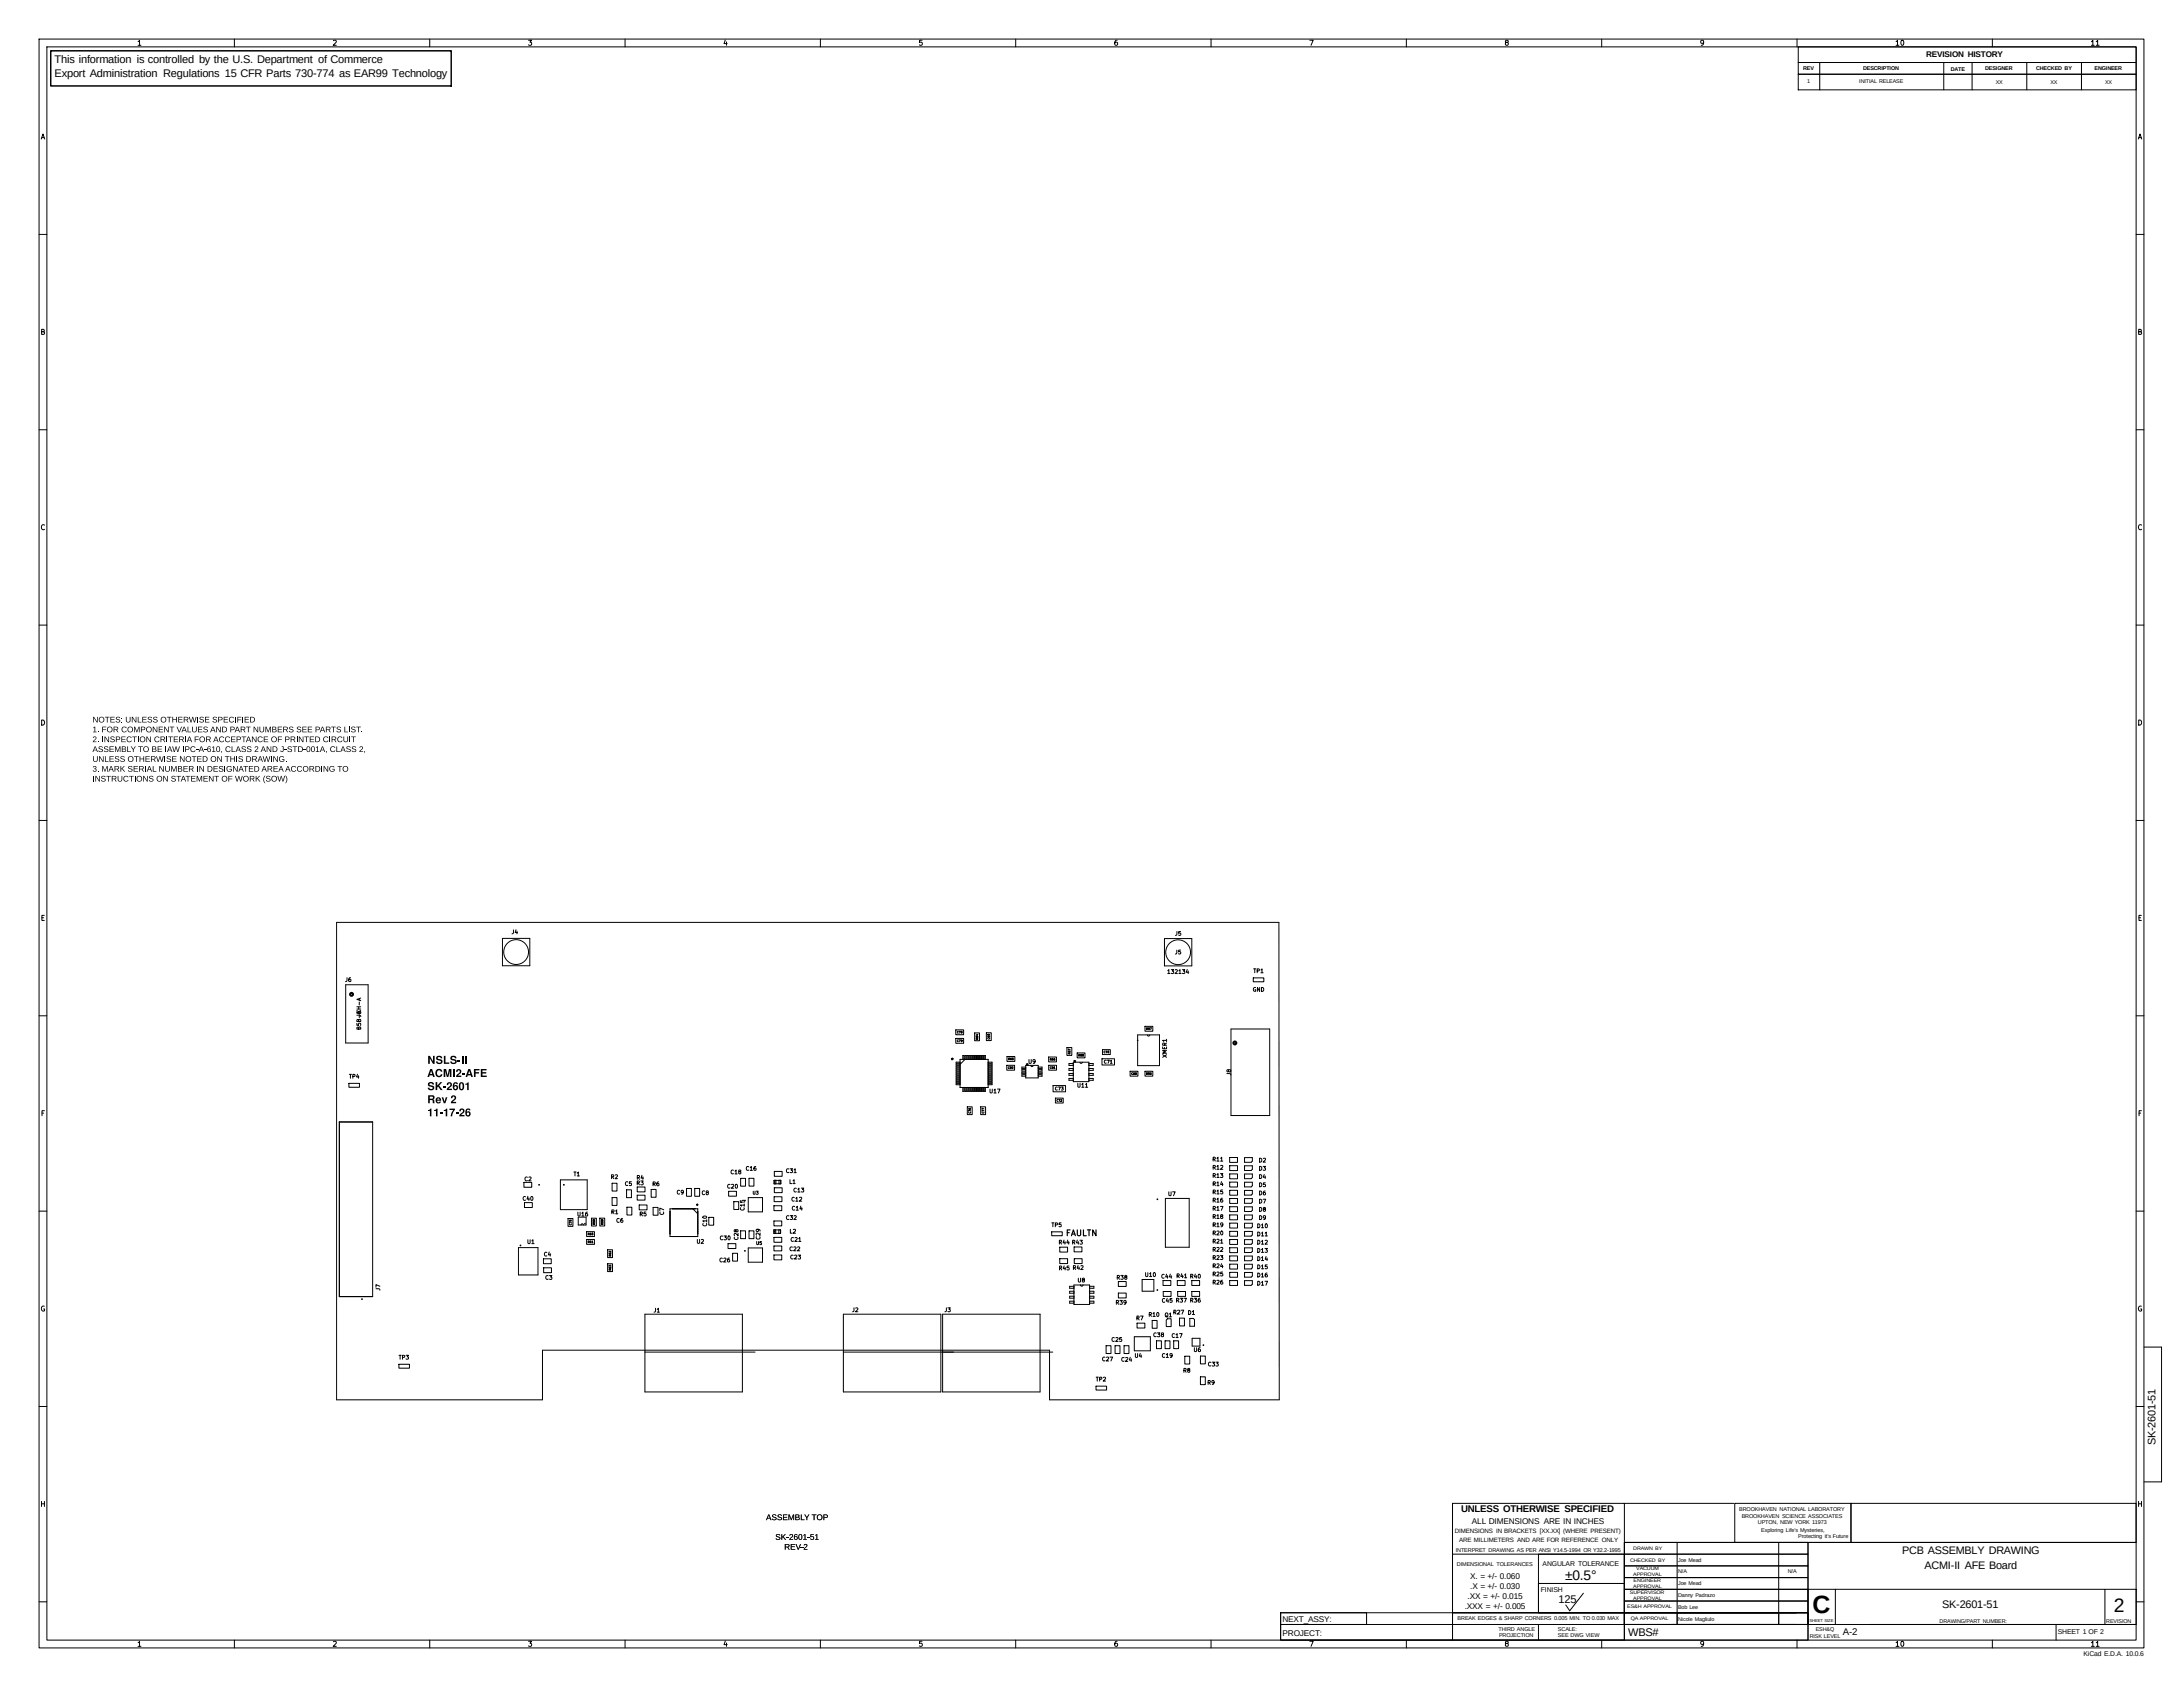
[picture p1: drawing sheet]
<svg xmlns="http://www.w3.org/2000/svg" width="559mm" height="432mm" viewBox="0 0 559 432" stroke-linecap="round" stroke-linejoin="round" font-family="sans-serif">
<defs><g id="words">
<text font-size="6.4" x="464" y="412.8">C</text>
<text font-size="5" x="541.1" y="412.6">2</text>
<text font-size="3.5" x="400.7" y="404.4">±0.5°</text>
<g font-size="2.8">
<text x="14" y="16.2">This information is controlled by the U.S. Department of Commerce</text>
<text x="14" y="19.6">Export Administration Regulations 15 CFR Parts 730-774 as EAR99 Technology</text>
<text x="551.8" y="369.9" transform="rotate(-90 551.8 369.9)">SK-2601-51</text>
<text x="486.9" y="397.8">PCB ASSEMBLY DRAWING</text>
<text x="492.7" y="401.7">ACMI-II AFE Board</text>
<text x="398.9" y="410.2">125</text>
<text x="497.2" y="411.7">SK-2601-51</text>
<text x="416.8" y="418.7">WBS#</text>
</g>
<g font-size="2.5">
<text x="374" y="387.1">UNLESS OTHERWISE SPECIFIED</text>
<text x="471.7" y="418.6">A-2</text>
</g>
<g font-size="2.1">
<text x="493.1" y="14.6">REVISION HISTORY</text>
<text x="376.8" y="390">ALL DIMENSIONS ARE IN INCHES</text>
<text x="376.4" y="404.1">X. = +/- 0.060</text>
<text x="376.4" y="406.7">.X = +/- 0.030</text>
<text x="374.9" y="411.8">.XXX = +/- 0.005</text>
<text x="375.6" y="409.3">.XX = +/- 0.015</text>
<text x="328.3" y="415.2">NEXT_ASSY:</text>
<text x="328.3" y="418.7">PROJECT:</text>
</g>
<g font-size="1.8">
<text x="394.9" y="400.9">ANGULAR TOLERANCE</text>
<text x="394.4" y="407.4">FINISH</text>
<text x="526.7" y="418.2">SHEET 1 OF 2</text>
</g>
<text font-size="1.7" x="533.4" y="424">KiCad E.D.A. 10.0.6</text>
<g font-size="1.6">
<text x="372.4" y="392.3">DIMENSIONS IN BRACKETS [XX.XX] (WHERE PRESENT)</text>
<text x="373.5" y="394.8">ARE MILLIMETERS AND ARE FOR REFERENCE ONLY</text>
</g>
<text font-size="1.5" x="272.7" y="316.8">FAULTN</text>
<g font-size="1.4">
<text x="461.6" y="17.8">REV</text>
<text x="476.9" y="17.8">DESCRIPTION</text>
<text x="508.2" y="17.8">DESIGNER</text>
<text x="521.2" y="17.8">CHECKED BY</text>
<text x="536.2" y="17.8">ENGINEER</text>
<text x="462.6" y="21.3">1</text>
<text x="475.9" y="21.3">INITIAL RELEASE</text>
<text x="499.3" y="18.1">DATE</text>
<text x="510.9" y="21.4">XX</text>
<text x="524.9" y="21.4">XX</text>
<text x="538.9" y="21.4">XX</text>
<text x="445.2" y="386.8">BROOKHAVEN NATIONAL LABORATORY</text>
<text x="445.8" y="388.5">BROOKHAVEN SCIENCE ASSOCIATES</text>
<text x="450" y="390.2">UPTON, NEW YORK 11973</text>
<text x="450.8" y="392">Exploring Life's Mysteries,</text>
<text x="460.3" y="393.7">Protecting it's Future</text>
<text x="372.6" y="397.2">INTERPRET DRAWING AS PER ANSI Y14.5-1994 OR Y32.2-1995</text>
<text x="373" y="400.7">DIMENSIONAL TOLERANCES</text>
<text x="429.6" y="399.7">Joe Mead</text>
<text x="429.6" y="402.7">N/A</text>
<text x="429.6" y="405.7">Joe Mead</text>
<text x="457.6" y="402.7">N/A</text>
<text x="429.6" y="408.7">Danny Padrazo</text>
<text x="429.6" y="411.7">Bob Lee</text>
<text x="373.1" y="414.7">BREAK EDGES &amp; SHARP CORNERS 0.005 MIN. TO 0.030 MAX</text>
<text x="383.6" y="417.4">THIRD ANGLE</text>
<text x="383.7" y="419.1">PROJECTION</text>
<text x="398.8" y="417.4">SCALE:</text>
<text x="398.8" y="419.1">SEE DWG VIEW</text>
<text x="429.6" y="414.8">Nicole Magliulo</text>
<text x="463.2" y="419.2">RISK LEVEL</text>
<text x="464.8" y="417.5">ESH&amp;Q</text>
<text x="496.5" y="415.3">DRAWING/PART NUMBER:</text>
<text x="539.2" y="415.3">REVISION</text>
</g>
<g font-size="1.3">
<text x="35" y="12">1</text>
<text x="85" y="12">2</text>
<text x="135" y="12">3</text>
<text x="185" y="12">4</text>
<text x="235" y="12">5</text>
<text x="285" y="12">6</text>
<text x="335" y="12">7</text>
<text x="385" y="12">8</text>
<text x="435" y="12">9</text>
<text x="485" y="12">10</text>
<text x="535" y="12">11</text>
<text x="10.3" y="36">A</text>
<text x="547.1" y="36">A</text>
<text x="10.2" y="86">B</text>
<text x="547" y="86">B</text>
<text x="10.2" y="136">C</text>
<text x="547" y="136">C</text>
<text x="10.2" y="186">D</text>
<text x="547" y="186">D</text>
<text x="10.3" y="236">E</text>
<text x="547.1" y="236">E</text>
<text x="10.3" y="286">F</text>
<text x="547.1" y="286">F</text>
<text x="10.2" y="336">G</text>
<text x="547" y="336">G</text>
<text x="10.2" y="386">H</text>
<text x="547" y="386">H</text>
<text x="417.3" y="399.7">CHECKED BY</text>
<text x="418.1" y="396.7">DRAWN BY</text>
<text x="418.8" y="401.9">VACUUM</text>
<text x="417.2" y="407.9">SUPERVISOR</text>
<text x="418.1" y="403.5">APPROVAL</text>
<text x="418.1" y="406.5">APPROVAL</text>
<text x="418.2" y="404.9">ENGINEER</text>
<text x="416.5" y="411.7">ES&amp;H APPROVAL</text>
<text x="418.1" y="409.5">APPROVAL</text>
<text x="417.5" y="414.7">QA APPROVAL</text>
<text x="35" y="421.8">1</text>
<text x="85" y="421.8">2</text>
<text x="135" y="421.8">3</text>
<text x="185" y="421.8">4</text>
<text x="235" y="421.8">5</text>
<text x="285" y="421.8">6</text>
<text x="335" y="421.8">7</text>
<text x="385" y="421.8">8</text>
<text x="435" y="421.8">9</text>
<text x="485" y="421.8">10</text>
<text x="535" y="421.8">11</text>
</g>
<text font-size="1.1" x="463.2" y="415.2">SHEET SIZE</text>
<g font-size="1">
<text x="130.8" y="239.3">J4</text>
<text x="300.6" y="239.7">J5</text>
<text x="300.6" y="244.5">J5</text>
<text x="88.2" y="251.6">J6</text>
<text x="298.6" y="249.5">132134</text>
<text x="320.7" y="249.3">TP1</text>
<text x="320.5" y="254.1">GND</text>
<text x="92.6" y="263.8" transform="rotate(-90 92.6 263.8)">B5B-XH-A</text>
<text x="92.6" y="260.5" transform="rotate(-90 92.6 260.5)">J6</text>
<text x="243.3" y="272.1">*</text>
<text x="262.5" y="273.5">*</text>
<text x="263.1" y="272.5">U9</text>
<text x="274.6" y="272.7">*</text>
<text x="298.9" y="270.9" transform="rotate(-90 298.9 270.9)">XMER1</text>
<text x="315.4" y="275.4" transform="rotate(-90 315.4 275.4)">J8</text>
<text x="89.2" y="276.3">TP4</text>
<text x="253.1" y="280.1">U17</text>
<text x="275.6" y="278.6">U11</text>
<text x="190.7" y="299.9">C16</text>
<text x="310.2" y="297.5">R11</text>
<text x="310.2" y="299.6">R12</text>
<text x="322.1" y="297.8">D2</text>
<text x="322.1" y="299.9">D3</text>
<text x="134.1" y="302.6">C2</text>
<text x="146.7" y="301.3">T1</text>
<text x="156.2" y="302">R2</text>
<text x="159.8" y="303.8">C5</text>
<text x="162.8" y="303.6">R3</text>
<text x="162.8" y="302.2">R4</text>
<text x="166.8" y="303.8">R6</text>
<text x="173.1" y="306">C9</text>
<text x="186" y="304.4">C20</text>
<text x="186.8" y="300.8">C18</text>
<text x="201" y="300.5">C31</text>
<text x="201.9" y="303.3">L1</text>
<text x="202.9" y="305.4">C13</text>
<text x="310.2" y="301.7">R13</text>
<text x="310.2" y="303.8">R14</text>
<text x="310.2" y="305.9">R15</text>
<text x="322.1" y="302">D4</text>
<text x="322.1" y="304.1">D5</text>
<text x="133.6" y="307.6">C40</text>
<text x="147.6" y="311.6">U16</text>
<text x="156.3" y="311">R1</text>
<text x="163.5" y="311.5">R5</text>
<text x="170.2" y="311.1" transform="rotate(-90 170.2 311.1)">C7</text>
<text x="177.4" y="307.9" transform="rotate(90 177.4 307.9)">*</text>
<text x="179.5" y="306.1">C8</text>
<text x="190.8" y="310" transform="rotate(-90 190.8 310)">C15</text>
<text x="202.4" y="307.8">C12</text>
<text x="202.5" y="310.1">C14</text>
<text x="298.9" y="306.4">U7</text>
<text x="310.2" y="308">R16</text>
<text x="310.2" y="310.1">R17</text>
<text x="322.1" y="306.2">D6</text>
<text x="322.1" y="308.3">D7</text>
<text x="322.1" y="310.4">D8</text>
<text x="157.6" y="313.2">C6</text>
<text x="181.2" y="314.1" transform="rotate(-90 181.2 314.1)">C10</text>
<text x="184.1" y="317.7">C30</text>
<text x="189.2" y="317.6" transform="rotate(-90 189.2 317.6)">C28</text>
<text x="194.9" y="317.5" transform="rotate(-90 194.9 317.5)">C29</text>
<text x="201" y="312.5">C32</text>
<text x="202" y="316">L2</text>
<text x="269" y="314.3">TP5</text>
<text x="310.2" y="312.2">R18</text>
<text x="310.2" y="314.3">R19</text>
<text x="310.2" y="316.4">R20</text>
<text x="321.6" y="314.6">D10</text>
<text x="321.6" y="316.7">D11</text>
<text x="322.1" y="312.5">D9</text>
<text x="134.8" y="318.6">U1</text>
<text x="139.1" y="321.8">C4</text>
<text x="178.2" y="318.5">U2</text>
<text x="184" y="323.3">C26</text>
<text x="201.9" y="320.5">C22</text>
<text x="202.1" y="322.6">C23</text>
<text x="202.2" y="318.1">C21</text>
<text x="270.8" y="318.8">R44 R43</text>
<text x="310.2" y="318.5">R21</text>
<text x="310.2" y="320.6">R22</text>
<text x="310.2" y="322.7">R23</text>
<text x="321.6" y="318.8">D12</text>
<text x="321.6" y="320.9">D13</text>
<text x="321.6" y="323">D14</text>
<text x="139.4" y="327.8">C3</text>
<text x="270.9" y="325.4">R45 R42</text>
<text x="275.7" y="328.5">U8</text>
<text x="285.7" y="327.8">R38</text>
<text x="292.9" y="327.1">U10</text>
<text x="297.1" y="327.5">C44</text>
<text x="301" y="327.4">R41 R40</text>
<text x="310.2" y="324.8">R24</text>
<text x="310.2" y="326.9">R25</text>
<text x="310.2" y="329">R26</text>
<text x="321.6" y="325.1">D15</text>
<text x="321.6" y="327.2">D16</text>
<text x="321.6" y="329.3">D17</text>
<text x="97.5" y="330.5" transform="rotate(-90 97.5 330.5)">J7</text>
<text x="285.4" y="334.2">R39</text>
<text x="297.2" y="333.7">C45 R37 R36</text>
<text x="167.2" y="336.2">J1</text>
<text x="218" y="336.1">J2</text>
<text x="241.6" y="336.1">J3</text>
<text x="290.7" y="338.2">R7</text>
<text x="293.8" y="337.3">R10</text>
<text x="298" y="337.4">Q1</text>
<text x="300.1" y="336.7">R27 D1</text>
<text x="284.3" y="343.7">C25</text>
<text x="290.3" y="347.8">U4</text>
<text x="295" y="342.5">C38</text>
<text x="297.2" y="347.8">C19</text>
<text x="299.7" y="342.7">C17</text>
<text x="305.4" y="346.3">U6</text>
<text x="101.9" y="348.2">TP3</text>
<text x="280.4" y="353.8">TP2</text>
<text x="281.9" y="348.7">C27</text>
<text x="286.8" y="348.8">C24</text>
<text x="302.7" y="351.6">R8</text>
<text x="309" y="350">C33</text>
<text x="308.9" y="354.7">R9</text>
</g>
<g font-size=".8">
<text x="282.4" y="272.4">C71</text>
<text x="269.9" y="279.3">C73</text>
<text x="192.5" y="305.9">U3</text>
<text x="193.4" y="318.8">U5</text>
</g>
<g font-size=".5">
<text x="293.3" y="263.7">R57</text>
<text x="244.9" y="264.6">C78</text>
<text x="244.9" y="266.8">C79</text>
<text x="250.5" y="266.2" transform="rotate(-90 250.5 266.2)">R64</text>
<text x="253.5" y="266.1" transform="rotate(-90 253.5 266.1)">C80</text>
<text x="274.1" y="269.9" transform="rotate(-90 274.1 269.9)">R67</text>
<text x="282.4" y="269.7">C70</text>
<text x="257.9" y="273.7">C82</text>
<text x="258" y="271.4">R65</text>
<text x="268.7" y="271.6">R66</text>
<text x="268.7" y="273.7">C81</text>
<text x="276" y="270.5">R68</text>
<text x="289.5" y="275.2">C69</text>
<text x="293.3" y="275.2">R56</text>
<text x="248.6" y="285.1" transform="rotate(-90 248.6 285.1)">C76</text>
<text x="252" y="285.1" transform="rotate(-90 252 285.1)">C77</text>
<text x="270.4" y="282.1">C72</text>
<text x="146.4" y="313.7" transform="rotate(-90 146.4 313.7)">C75</text>
<text x="150.4" y="316.3">R60</text>
<text x="152.4" y="313.6" transform="rotate(-90 152.4 313.6)">R58</text>
<text x="154.5" y="313.6" transform="rotate(-90 154.5 313.6)">R59</text>
<text x="150.4" y="318.3">R61</text>
<text x="156.5" y="321.7" transform="rotate(-90 156.5 321.7)">R62</text>
<text x="156.5" y="325.2" transform="rotate(-90 156.5 325.2)">R63</text>
</g>
</g></defs>
<g fill="none" stroke="#000" stroke-width=".26">
<path d="M10 10h538.8v411.8h-538.8zM12 12h534.8v407.8h-534.8zM60 10v2M110 10v2M160 10v2M210 10v2M260 10v2M310 10v2M360 10v2M410 10v2M460 10v2M460.3 12h86.5v4h-86.5z"/>
<path d="M460.3 16h86.5v3h-86.5zM460.3 19h86.5v4h-86.5zM465.8 16v7M497.6 16v7M504.8 16v7M510 10v2M518.8 16v7M532.8 16v7M10 60h2M546.8 60h2M10 110h2M546.8 110h2"/>
<path d="M10 160h2M546.8 160h2M10 210h2M546.8 210h2M86.2 236.1h241.2l.1 122.2h-58.8v-12.7h-129.8v12.7h-52.7zM10 260h2M88.5 252.1h5.7v14.9h-5.7zM128.6 240.2h7v7h-7zM298.1 240.2h7v7h-7zM320.8 250.3h2.7v1h-2.7zM546.8 260h2M89.3 277.3h2.7v1h-2.7z"/>
<path d="M244.7 263.6h2v1.2h-2zM244.7 265.8h2v1.2h-2zM245.8 276.9h-1v.2h1M245.8 271.9h-1v.2h1M245.8 272.4h-1v.2h1M245.8 272.9h-1v.2h1M245.8 273.4h-1v.2h1M245.8 273.9h-1v.2h1M245.8 274.4h-1v.2h1M245.8 274.9h-1v.2h1M245.8 275.4h-1v.2h1M245.8 275.9h-1v.2h1"/>
<path d="M245.8 276.4h-1v.2h1M245.8 277.4h-1v.2h1M245.8 271.2h7.1v7.1h-7.1zM246.5 271.2v-1h.2v1M246.5 278.3v1.1h.2v-1.1M247 278.3v1.1h.2v-1.1M247 271.2v-1h.2v1M247 271.2l-1.2 1.2M247.5 278.3v1.1h.2v-1.1M247.5 271.2v-1h.2v1M248 278.3v1.1h.2v-1.1M248 271.2v-1h.2v1"/>
<path d="M248.5 278.3v1.1h.2v-1.1M248.5 271.2v-1h.2v1M249 278.3v1.1h.2v-1.1M249 271.2v-1h.2v1M249.5 278.3v1.1h.2v-1.1M249.5 271.2v-1h.2v1M249.5 264.4h1.2v2h-1.2zM250 278.3v1.1h.2v-1.1M250 271.2v-1h.2v1M250.5 278.3v1.1h.2v-1.1M250.5 271.2v-1h.2v1M251 278.3v1.1h.2v-1.1"/>
<path d="M251 271.2v-1h.2v1M251.5 278.3v1.1h.2v-1.1M251.5 271.2v-1h.2v1M252 278.3v1.1h.2v-1.1M252 271.2v-1h.2v1M252.5 264.3h1.2v2h-1.2zM252.9 276.9h1v.2h-1M252.9 271.9h1v.2h-1M252.9 272.4h1v.2h-1M252.9 272.9h1v.2h-1M252.9 273.4h1v.2h-1M252.9 273.9h1v.2h-1"/>
<path d="M252.9 274.4h1v.2h-1M252.9 274.9h1v.2h-1M252.9 275.4h1v.2h-1M252.9 275.9h1v.2h-1M252.9 276.4h1v.2h-1M252.9 277.4h1v.2h-1M257.7 272.7h2v1.2h-2zM257.8 270.4h2v1.3h-2zM262.6 272.7h3.2v3.2h-3.2zM262.6 273.1h-1v.4h1M262.6 274.4h-1v.4h1M262.6 273.8h-1v.4h1"/>
<path d="M262.6 275.1h-1v.4h1M263.9 272.7l.3 .3 .3-.3M265.8 273.1h.9v.4h-.9M265.8 274.4h.9v.4h-.9M265.8 273.8h.9v.4h-.9M265.8 275.1h.9v.4h-.9M268.4 270.6h2v1.2h-2zM268.4 272.7h2v1.2h-2zM269.6 277.9h3.2v1.6h-3.2zM273.1 268.1h1.3v2h-1.3zM274.7 272.2h-1.1v.5h1.1M274.7 273.5h-1.1v.5h1.1"/>
<path d="M274.7 274.8h-1.1v.4h1.1M274.7 276h-1.1v.5h1.1M274.7 271.9h4v5h-4zM275.7 269.5h2v1.3h-2zM276.4 271.9l.3 .3 .3-.3M278.7 272.2h1.1v.5h-1.1M278.7 273.5h1.1v.5h-1.1M278.7 274.8h1.1v.4h-1.1M278.7 276h1.1v.5h-1.1M282.1 271h3.2v1.6h-3.2zM282.2 268.7h2v1.2h-2zM289.3 274.2h2v1.2h-2z"/>
<path d="M291.2 264.9h5.6v7.9h-5.6zM293.1 262.7h2v1.2h-2zM293.1 274.2h2v1.2h-2zM293.7 264.9l.3 .3 .3-.3M315.1 263.4h9.9v22.1h-9.9zM86.9 287.2h8.5v44.7h-8.5zM198.2 299.8h2v1.3h-2zM247.6 283.3h1.3v2h-1.3zM251 283.3h1.3v2h-1.3zM270.2 281.1h2v1.2h-2zM314.8 296.3h2v1.2h-2zM314.8 298.4h2v1.2h-2z"/>
<path d="M318.6 296.3h2v.9l-.3 .3h-1.7zM318.6 298.4h2v.9l-.3 .3h-1.7zM10 310h2M132.7 319.3h5v7h-5zM134.1 302.6h2v1.3h-2zM134.3 307.8h2v1.3h-2zM143.5 302h6.8v7.6h-6.8zM145.4 311.9h1.3v2h-1.3zM148 311.5h2v2h-2zM148.7 313.5l.3-.3 .3 .3M150.2 315.3h2v1.2h-2zM150.2 317.3h2v1.2h-2z"/>
<path d="M151.4 311.8h1.3v2h-1.3zM153.5 311.8h1.3v2h-1.3zM155.5 319.9h1.3v2h-1.3zM156.7 306.5h1.2v2h-1.2zM156.7 302.9h1.2v2h-1.2zM160.4 304.5h1.2v2h-1.2zM160.5 309h1.2v2h-1.2zM163.1 303.8h2v1.3h-2zM163.1 305.9h2v1.3h-2zM163.6 308.4h2v1.3h-2zM166.7 304.4h1.2v2h-1.2zM167.2 309h1.2v2h-1.2z"/>
<path d="M171.5 309.4h7.1v7.1h-7.1zM175.7 304.2h1.3v2h-1.3zM177.3 309.4l1.3 1.3M177.8 304.2h1.3v2h-1.3zM181.4 311.6h1.3v2h-1.3zM186.4 318.3h2v1.3h-2zM186.5 304.9h2v1.3h-2zM187.8 307.6h1.3v2h-1.3zM189.6 315h1.2v2h-1.2zM189.6 301.6h1.2v2h-1.2zM191.5 319.4h3.7v3.7h-3.7zM191.5 306.5h3.7v3.7h-3.7z"/>
<path d="M191.7 301.6h1.3v2h-1.3zM191.7 315h1.3v2h-1.3zM198.1 314.8h1.7v.9h-1.7zM198.1 316.7h2v1.3h-2zM198.1 308.6h2v1.3h-2zM198.1 318.9h2v1.3h-2zM198.1 312.5h2v1.3h-2zM198.2 302.1h1.7v.9h-1.7zM198.2 306.3h2v1.3h-2zM198.2 304h2v1.3h-2zM198.6 314.8v.9M198.6 302.1v.9"/>
<path d="M199.4 314.8v.9M199.4 302.1v.9M269.2 315.3h2.7v1h-2.7zM271.3 319.2h2v1.3h-2zM274.9 319.2h2v1.2h-2zM298.3 306.7h6.1v12.5h-6.1zM314.8 304.7h2v1.2h-2zM314.8 308.9h2v1.2h-2zM314.8 311h2v1.2h-2zM314.8 317.3h2v1.2h-2zM314.8 300.5h2v1.2h-2zM314.8 315.2h2v1.2h-2z"/>
<path d="M314.8 306.8h2v1.2h-2zM314.8 302.6h2v1.2h-2zM314.8 313.1h2v1.2h-2zM314.8 319.4h2v1.2h-2zM318.6 300.5h2v.9l-.3 .3h-1.7zM318.6 302.6h2v.9l-.3 .3h-1.7zM318.6 304.7h2v.9l-.3 .3h-1.7zM318.6 306.8h2v.9l-.3 .3h-1.7zM318.6 308.9h2v.9l-.3 .3h-1.7zM318.6 311h2v.9l-.3 .3h-1.7zM318.6 313.1h2v.9l-.3 .3h-1.7zM318.6 315.2h2v.9l-.3 .3h-1.7z"/>
<path d="M318.6 317.3h2v.9l-.3 .3h-1.7zM318.6 319.4h2v.9l-.3 .3h-1.7zM546.8 310h2M139.1 322.2h2v1.3h-2zM139.2 324.5h2v1.3h-2zM155.5 323.5h1.3v2h-1.3zM165.1 336.4h24.9v19.9h-24.9zM187.5 320.8h1.3v2h-1.3zM198.1 321.2h2v1.3h-2zM215.9 336.4h24.9v19.9h-24.9zM241.3 336.4h24.9v19.9h-24.9zM271.3 322.2h2v1.2h-2z"/>
<path d="M274.9 329.2h-1.1v.5h1.1M274.9 330.5h-1.1v.5h1.1M274.9 331.8h-1.1v.5h1.1M274.9 333h-1.1v.6h1.1M274.9 328.9h4v5h-4zM275 322.2h2v1.2h-2zM276.6 328.9l.3 .3 .3-.3M278.9 329.2h1.1v.5h-1.1M278.9 330.5h1.1v.5h-1.1M278.9 331.8h1.1v.5h-1.1M278.9 333h1.1v.6h-1.1M286.3 331h2v1.2h-2z"/>
<path d="M286.3 328h2v1.3h-2zM291.1 338.7h2v1.2h-2zM292.4 327.5h3v3h-3zM294.9 338h1.3v2h-1.3zM297.7 327.8h2v1.2h-2zM297.8 330.6h2v1.2h-2zM298.8 337.5h1v2h-1.3v-1.6zM301.4 327.8h2v1.2h-2zM301.5 330.6h2v1.2h-2zM301.9 337.4h1.3v2h-1.3zM304.6 337.5h.9l.3 .3v1.7h-1.2zM305.1 327.8h2v1.2h-2z"/>
<path d="M305.1 330.6h2v1.2h-2zM314.8 321.5h2v1.2h-2zM314.8 325.7h2v1.2h-2zM314.8 327.8h2v1.2h-2zM314.8 323.6h2v1.2h-2zM318.6 321.5h2v.9l-.3 .3h-1.7zM318.6 323.6h2v.9l-.3 .3h-1.7zM318.6 325.7h2v.9l-.3 .3h-1.7zM318.6 327.8h2v.9l-.3 .3h-1.7zM102.1 349.2h2.7v1h-2.7zM165.1 346.1h28.2M215.9 346.1h53.6"/>
<path d="M280.6 354.8h2.7v1h-2.7zM283.1 344.4h1.3v2h-1.3zM285.4 344.4h1.3v2h-1.3zM287.7 344.4h1.3v2h-1.3zM290.4 342.1h4.1v3.6h-4.1zM296 343.2h1.3v2h-1.3zM298.2 343.2h1.3v2h-1.3zM300.4 343.2h1.3v2h-1.3zM303.3 347.1h1.2v2h-1.2zM305.2 342.5h2v2h-2zM307.3 347.1h1.2v2h-1.2zM307.3 352.4h1.2v2h-1.2z"/>
<path d="M548.8 344.8h4.5v34.5h-4.5M10 360h2M546.8 360h2M371.8 397.8h44v15h-44zM371.8 384.8h44v35h-44zM393.8 397.8h22v15h-22zM415.8 397.8h47v3h-47zM415.8 394.8h47v25h-47zM415.8 394.8h47v3h-47zM415.8 384.8h28M429.3 394.8v21M444.1 384.8h29.7v10h-29.7z"/>
<path d="M455.3 394.8v21M462.8 394.8h84M473.8 384.8h73v10h-73zM10 410h2M60 419.8v2M110 419.8v2M160 419.8v2M210 419.8v2M260 419.8v2M310 419.8v2M327.8 412.8h44v7h-44zM327.8 415.8h44v4h-44z"/>
<path d="M327.8 412.8h22v3h-22zM360 419.8v2M371.8 412.8h44v7h-44zM371.8 412.8h44v3h-44zM393.8 405.3h22v7.5h-22zM393.8 415.8v4M405.3 407.8l-3.5 4.5-1-1.5M410 419.8v2M415.8 412.8h47v3h-47zM415.8 403.8h47v3h-47zM415.8 409.8h47v3h-47zM415.8 406.8h47v3h-47z"/>
<path d="M415.8 400.8h47v3h-47zM415.8 415.8h44M415.8 412.8h44M429.3 412.8h26v3h-26zM460 419.8v2M462.8 406.8h84v9h-84zM462.8 415.8v4M469.8 406.8v9M478.8 415.8h68M510 419.8v2M526.3 415.8v4M538.8 406.8v9"/>
<path d="M546.8 410h2"/>
<circle cx="132.1" cy="243.7" r="3.2"/>
<circle cx="301.6" cy="243.7" r="3.2"/>
<circle cx="291.2" cy="266.3" r=".08"/>
<circle cx="133.2" cy="318.8" r=".1"/>
<circle cx="138" cy="303.3" r=".1"/>
<circle cx="144.3" cy="303.3" r=".1"/>
<circle cx="149.7" cy="313.2" r=".08"/>
<circle cx="190.7" cy="307.3" r=".1"/>
<circle cx="198.3" cy="315.2" r=".08"/>
<circle cx="198.3" cy="302.6" r=".08"/>
<circle cx="296.3" cy="307" r=".1"/>
<circle cx="92.7" cy="332.5" r=".1"/>
<circle cx="190.7" cy="320.2" r=".1"/>
<circle cx="296.3" cy="330.2" r=".1"/>
<circle cx="308" cy="344.3" r=".1"/>
</g>
<path d="M13 13h102.5v9h-102.5z" fill="none" stroke="#000" stroke-width=".38"/>
<g fill="#000">
<path d="M23.9 188.7a.5 .5 0 0 1 .8 .1 .5 .5 0 0 1-.4 .7l-.3 .3h.7v.2h-.9l.6-.8a.29 .29 0 0 0 0-.5 .29 .29 0 0 0-.4 .2h-.2zM23.9 186.2l.5-.2v1.3h.3v.1h-.9v-.1h.4v-1.1l-.3 .2zM23.8 193.6h.2v.9a.4 .4 0 0 0 .4 .4 .4 .4 0 0 0 .4-.5v-.8h.2v.9a.6 .6 0 0 1-.6 .5 .6 .6 0 0 1-.6-.5zM23.9 196.2a.42 .42 0 0 1 .7-.1 .42 .42 0 0 1-.2 .7 .45 .45 0 0 1 0 .8 .45 .45 0 0 1-.7-.4l.2-.1a.3 .3 0 0 0 .4 .3 .3 .3 0 0 0 .2-.4 .3 .3 0 0 0-.4-.1v-.2a.28 .28 0 0 0 .4-.1 .28 .28 0 0 0-.2-.4 .28 .28 0 0 0-.3 .2h-.2zM23.8 183.5h.3l.7 1.2v-1.2h.2v1.4h-.2l-.8-1.2v1.2h-.2zM25 187.2h.2v.2h-.2zM25 189.7h.2v.3h-.2zM25 197.3h.2v.2h-.2zM24.3 191h.2l.6 1.5h-.2l-.2-.4h-.7l-.1 .4h-.2l.2-.6h.7l-.2-.7-.3 .7h-.2zM25.5 183.7a.74 .74 0 0 1 1.1 0 .74 .74 0 0 1-.4 1.1 .74 .74 0 0 1-.9-.6h.2a.53 .53 0 0 0 .8 .4 .53 .53 0 0 0 0-.9 .53 .53 0 0 0-.8 .4l-.2 .1zM26.2 188.5h.2v1.5h-.2zM25.3 193.6h.3l.8 1.2-.1-1.2h.2v1.4h-.2l-.8-1.2v1.2h-.2z"/>
<path d="M26.2 186h1v.2h-.8v.5h.8v.2h-.8v.5h-.2zM25.3 191.2l.7-.2 .3 .3-.2 .1a.31 .31 0 0 0-.4-.3 .31 .31 0 0 0-.1 .5l.2 .1a.47 .47 0 0 1 .6 .5 .47 .47 0 0 1-.8 .3l-.4-.2v-.2h.1a.37 .37 0 0 0 .5 .3 .37 .37 0 0 0 .2-.5l-.7-.2zM26.9 193.6h.2v1.2h.7v.2h-.9zM26 198.7l.7-.1 .3 .3h-.2a.31 .31 0 0 0-.4-.3 .31 .31 0 0 0-.1 .6h.2a.47 .47 0 0 1 .6 .6 .47 .47 0 0 1-.8 .3l-.4-.2v-.2h.1a.37 .37 0 0 0 .5 .3 .37 .37 0 0 0 .2-.5l-.7-.3zM26.2 196.1h.2l.5 1.2 .4-1.2h.3v1.4h-.2v-1.2l-.5 1.2-.6-1.2v1.2h-.1zM26.9 183.5h1.1v.1h-.5v1.3h-.1v-1.3h-.5zM26.7 188.5h.3l.8 1.3-.1-1.3h.2v1.5h-.2l-.8-1.3v1.3h-.2zM26.7 191.2l.7-.2 .3 .3-.2 .1a.31 .31 0 0 0-.4-.3 .31 .31 0 0 0-.1 .5l.2 .1a.47 .47 0 0 1 .6 .5 .47 .47 0 0 1-.8 .3l-.4-.2v-.2h.1a.37 .37 0 0 0 .5 .3 .37 .37 0 0 0 .2-.5l-.7-.2zM27.2 198.6h1.2v.2h-.5v1.2h-.2v-1.2h-.5zM28 193.6h1.1v.1h-.9v.5h.9v.1h-.9v.5h1v.2h-1.2zM28 191h1.1v.2h-.9v.5h.9v.1h-.9v.5h1v.2h-1.2zM27.6 186.2a.74 .74 0 0 1 1.1 .1 .74 .74 0 0 1-.4 1.1 .74 .74 0 0 1-.9-.7h.2a.53 .53 0 0 0 .8 .4 .53 .53 0 0 0 0-.8 .53 .53 0 0 0-.8 .3l-.2 .1z"/>
<path d="M28.3 183.5h1.1v.1h-.9v.5h.8v.2h-.8v.5h.9v.1h-1.1zM28.3 196.1h.3l.5 1.4h-.2l-.1-.4h-.7l-.2 .4h-.2l.3-.6h.7l-.3-.7-.2 .7h-.2zM28.3 188.7l.7-.2 .4 .3-.2 .1a.31 .31 0 0 0-.5-.3 .31 .31 0 0 0 0 .5h.1a.47 .47 0 0 1 .6 .6 .47 .47 0 0 1-.8 .3l-.3-.2-.1-.2h.2a.37 .37 0 0 0 .4 .3 .37 .37 0 0 0 .3-.5l-.7-.3zM28.6 198.6l1.1 .2 .1 .4-.4 .2 .5 .6h-.3l-.3-.6h-.5v.6h-.2v-.7h.8l.2-.3-.1-.2h-.7v.5h-.2zM29.1 186l1.1 .2v.4l-.3 .2 .4 .6h-.2l-.4-.6h-.4v.6h-.2v-.7h.7l.3-.3-.2-.2h-.6v.5h-.2zM29.3 196.1l1.1 .1 .1 .5-.3 .2 .4 .6h-.3l-.3-.6h-.5v.6h-.2v-.7h.8l.2-.3-.1-.2-.7-.1v.6h-.2zM29.7 188.5h.6a.44 .44 0 0 1 .5 .5 .44 .44 0 0 1-.5 .4h-.4v.6h-.2v-.8h.7l.2-.2-.2-.3h-.5v.5h-.2zM29.5 193.7l.7-.1 .3 .3h-.2a.31 .31 0 0 0-.4-.3 .31 .31 0 0 0-.1 .5l.2 .1a.47 .47 0 0 1 .5 .6 .47 .47 0 0 1-.7 .2l-.4-.2v-.1l.1-.1a.37 .37 0 0 0 .5 .4 .37 .37 0 0 0 .2-.6l-.7-.2zM29.4 191h.3l.4 1.3 .5-1.3h.2v1.5h-.1v-1.3l-.5 1.3-.6-1.3v1.3h-.2zM29.7 183.6l.7-.1 .4 .3h-.2a.31 .31 0 0 0-.5-.3 .31 .31 0 0 0 0 .5l.1 .1a.47 .47 0 0 1 .6 .6 .47 .47 0 0 1-.8 .2l-.3-.1-.1-.2 .2-.1a.37 .37 0 0 0 .4 .4 .37 .37 0 0 0 .3-.6l-.7-.2zM31.1 188.5h1.1v.2h-.9v.4h.8v.2h-.8v.5h.9v.2h-1.1zM31.1 183.8h.2v.2h-.2z"/>
<path d="M31.1 184.7h.2v.2h-.2zM30.8 196.1h.2v.7l.7-.7h.3l-.7 .6 .7 .8h-.2l-.6-.7-.2 .2v.5h-.2zM31.3 186.2l.7-.2 .4 .3-.2 .1a.52 .52 0 0 0-.7 0 .52 .52 0 0 0 0 .7 .52 .52 0 0 0 .8-.1l.1 .1a.74 .74 0 0 1-1.1 .2 .74 .74 0 0 1 0-1.1zM31.2 191l1 .2v.3l-.3 .2 .4 .3-.1 .4-1 .1v-.2h.8l.1-.2-.1-.3h-.6v.5h-.2v-.6l.7-.1 .1-.2-.1-.2h-.5v.5h-.2zM30.9 193.7l.7-.1 .3 .3h-.2a.31 .31 0 0 0-.4-.3 .31 .31 0 0 0-.1 .5l.2 .1a.47 .47 0 0 1 .5 .6 .47 .47 0 0 1-.7 .2l-.4-.2v-.1l.1-.1a.37 .37 0 0 0 .5 .4 .37 .37 0 0 0 .2-.6l-.7-.2zM31.8 198.8l.7-.2 .4 .3-.2 .1a.52 .52 0 0 0-.8 0 .52 .52 0 0 0 .1 .7 .52 .52 0 0 0 .7-.1l.2 .1a.74 .74 0 0 1-1.1 .2 .74 .74 0 0 1 0-1.1zM32.6 191h.2v1.3h.7v.2h-.9zM32.2 183.5h.2v.9a.4 .4 0 0 0 .4 .4 .4 .4 0 0 0 .4-.4v-.9h.2v.9a.6 .6 0 0 1-.6 .5 .6 .6 0 0 1-.6-.5zM32.6 188.7l.7-.2 .4 .4h-.2a.52 .52 0 0 0-.8 0 .52 .52 0 0 0 .1 .8 .52 .52 0 0 0 .8-.2l.1 .1a.74 .74 0 0 1-1.1 .2 .74 .74 0 0 1 0-1.1zM32.8 186.2a.74 .74 0 0 1 1.2 .1 .74 .74 0 0 1-.4 1.1 .74 .74 0 0 1-1-.7h.2a.53 .53 0 0 0 .8 .4 .53 .53 0 0 0 .1-.8 .53 .53 0 0 0-.9 .3l-.2 .1zM32.9 193.7a.74 .74 0 0 1 1.2 .1 .74 .74 0 0 1-.4 1.1 .74 .74 0 0 1-1-.6h.2a.53 .53 0 0 0 .8 .4 .53 .53 0 0 0 .1-.9 .53 .53 0 0 0-.9 .3l-.2 .2zM33 198.6h1.2v.2h-.5v1.2h-.2v-1.2h-.5z"/>
<path d="M32.9 196.2l.7-.1 .3 .3h-.2a.31 .31 0 0 0-.4-.3 .31 .31 0 0 0-.1 .5l.2 .1a.47 .47 0 0 1 .5 .6 .47 .47 0 0 1-.7 .2l-.4-.1-.1-.2 .2-.1a.37 .37 0 0 0 .5 .4 .37 .37 0 0 0 .2-.6l-.7-.2zM34.2 196.1h1.1v.1h-.9v.5h.8v.2h-.8v.5h.9v.1h-1.1zM33.5 191h.2l.4 .7 .5-.7h.2l-.6 .9v.6h-.2v-.6zM33.9 188.5h1.1v.2h-.5v1.3h-.2v-1.3h-.4zM33.7 183.5h.3l.8 1.2-.1-1.2h.2v1.4h-.2l-.8-1.2v1.2h-.2zM34.3 193.6h1.2v.1h-.5v1.3h-.2v-1.3h-.5zM35.3 183.5h.2v1.3h.7v.1h-.9zM35.3 188.5h.2v1.5h-.2zM34.3 186h.3l.4 1.2 .5-1.2h.2v1.4h-.1v-1.2l-.5 1.2-.6-1.2v1.2h-.2zM35.1 198.8a.74 .74 0 0 1 1.2 .1 .74 .74 0 0 1-.4 1.1 .74 .74 0 0 1-.9-.7h.2a.53 .53 0 0 0 .7 .4 .53 .53 0 0 0 .1-.8 .53 .53 0 0 0-.8 .3l-.2 .1zM35.4 191h1.2v.2h-.5v1.3h-.2v-1.3h-.5zM35.6 196.1l1.1 .1 .1 .5-.4 .2 .5 .6h-.3l-.3-.6h-.5v.6h-.2v-.7h.8l.2-.3-.1-.2-.7-.1v.6h-.2z"/>
<path d="M36.4 183.5h1.1v.1h-.9v.5h.9v.2h-.9v.5h1v.1h-1.2zM36 188.7a.74 .74 0 0 1 1.1 .1 .74 .74 0 0 1-.4 1.1 .74 .74 0 0 1-.9-.7h.2a.53 .53 0 0 0 .7 .5 .53 .53 0 0 0 .1-.9 .53 .53 0 0 0-.8 .3l-.2 .1zM35.7 193.6h.2v.6h.8v-.6h.2v1.4h-.2v-.7h-.8v.7h-.2zM36.1 186h.6a.44 .44 0 0 1 .5 .4 .44 .44 0 0 1-.5 .5h-.4v.5h-.2v-.7h.7l.2-.3-.1-.2h-.6v.5h-.2zM37.1 196.1h.2v1.4h-.2zM37.2 193.6h1.1v.1h-.9v.5h.9v.1h-.9v.5h1v.2h-1.2zM36.9 191.2a.74 .74 0 0 1 1.1 .1 .74 .74 0 0 1-.4 1.1 .74 .74 0 0 1-.9-.6h.2a.53 .53 0 0 0 .7 .4 .53 .53 0 0 0 .1-.9 .53 .53 0 0 0-.8 .3l-.2 .2zM37.6 186.2a.74 .74 0 0 1 1.2 .1 .74 .74 0 0 1-.4 1.1 .74 .74 0 0 1-1-.7h.2a.53 .53 0 0 0 .8 .4 .53 .53 0 0 0 0-.8 .53 .53 0 0 0-.8 .3l-.2 .1zM37.5 188.5h.2l.8 1.3v-1.3h.1v1.5h-.2l-.8-1.3 .1 1.3h-.2zM38.1 196.1h.3l.5 1.4h-.2l-.1-.4h-.7l-.2 .4h-.2l.3-.6h.7l-.3-.7-.2 .7h-.2zM37.9 183.6l.7-.1 .3 .3h-.2a.31 .31 0 0 0-.4-.3 .31 .31 0 0 0-.1 .5l.2 .1a.47 .47 0 0 1 .5 .6 .47 .47 0 0 1-.7 .2l-.4-.1-.1-.2 .2-.1a.37 .37 0 0 0 .5 .4 .37 .37 0 0 0 .2-.6l-.7-.2zM39.1 196.1h.2v1.3h.7v.1h-.9z"/>
<path d="M38.2 198.7l.7-.1 .4 .3h-.2a.31 .31 0 0 0-.5-.3 .31 .31 0 0 0 0 .6h.2a.47 .47 0 0 1 .5 .6 .47 .47 0 0 1-.8 .3l-.3-.2-.1-.2h.2a.37 .37 0 0 0 .5 .3 .37 .37 0 0 0 .2-.5l-.7-.3zM38.6 193.6l1.2 .1v.5l-.3 .2 .4 .6h-.2l-.4-.6h-.5v.6h-.2v-.8h.8l.2-.2-.1-.3h-.7v.5h-.2zM39 191l1 .2v.3l-.3 .2 .4 .3-.2 .4-.9 .1v-.2h.7l.2-.2-.2-.3h-.5v.5h-.2v-.6l.7-.1 .1-.2-.1-.2h-.5v.5h-.2zM39.1 186h.2l.8 1.2v-1.2h.2v1.4h-.3l-.7-1.2v1.2h-.2zM39.7 188.7l.7-.2 .4 .4h-.2a.52 .52 0 0 0-.7 0 .52 .52 0 0 0 0 .8 .52 .52 0 0 0 .8-.2l.1 .1a.74 .74 0 0 1-1.1 .2 .74 .74 0 0 1 0-1.1zM39.3 183.6l.7-.1 .3 .3h-.2a.31 .31 0 0 0-.4-.3 .31 .31 0 0 0-.1 .5l.2 .1a.47 .47 0 0 1 .5 .6 .47 .47 0 0 1-.7 .2l-.4-.1-.1-.2 .2-.1a.37 .37 0 0 0 .5 .4 .37 .37 0 0 0 .2-.6l-.7-.2zM40.4 191h1.1v.2h-.9v.5h.8v.1h-.8v.5h.9v.2h-1.1zM40.6 186h1.1v.2h-.9v.4h.9v.2h-.9v.5h1v.1h-1.2zM40.3 198.8a.74 .74 0 0 1 1.1 .1 .74 .74 0 0 1-.4 1.1 .74 .74 0 0 1-.9-.7h.2a.53 .53 0 0 0 .8 .4 .53 .53 0 0 0 0-.8 .53 .53 0 0 0-.8 .3l-.2 .1zM40 193.6h.2l.3 1.2 .3-1.2h.2l.4 1.2 .3-1.2h.2l-.4 1.4h-.2l-.4-1.2-.3 1.2h-.2zM40.8 196.1h.2l.8 1.2v-1.2h.2v1.4h-.3l-.8-1.2 .1 1.2h-.2zM41.1 188.5l1.1 .2v.4l-.3 .2 .4 .7h-.2l-.4-.6h-.4v.6h-.2v-.8h.8l.2-.3-.2-.2h-.6v.5h-.2z"/>
<path d="M41.3 183.7a.74 .74 0 0 1 1.2 0 .74 .74 0 0 1-.4 1.1 .74 .74 0 0 1-1-.6h.2a.53 .53 0 0 0 .8 .4 .53 .53 0 0 0 .1-.9 .53 .53 0 0 0-.9 .4l-.2 .1zM42.1 193.6h.2v1.4h-.2zM42.4 191h.2v1.5h-.2zM42.6 188.5h.2v1.5h-.2zM42.3 196.1h.2v.9a.4 .4 0 0 0 .4 .4 .4 .4 0 0 0 .4-.4v-.9h.2v.9a.6 .6 0 0 1-.6 .5 .6 .6 0 0 1-.6-.5zM42 186h.2l.8 1.2v-1.2h.2v1.4h-.2l-.8-1.2v1.2h-.2zM42.7 183.5h1.2v.1h-.5v1.3h-.2v-1.3h-.5zM43.1 188.5h1.2v.2h-.5v1.3h-.2v-1.3h-.5zM42.8 193.7l.7-.1 .3 .3h-.2a.31 .31 0 0 0-.4-.3 .31 .31 0 0 0-.1 .5l.2 .1a.47 .47 0 0 1 .5 .6 .47 .47 0 0 1-.7 .2l-.4-.2-.1-.1 .2-.1a.37 .37 0 0 0 .5 .4 .37 .37 0 0 0 .2-.6l-.7-.2zM44.1 193.6h1.1v.1h-.9v.5h.8v.1h-.8v.5h.9v.2h-1.1zM43.4 186h1.2v.2h-.5v1.2h-.2v-1.2h-.5zM43.3 191h.3l.5 1.5h-.2l-.1-.4h-.7l-.1 .4h-.2l.2-.6h.7l-.2-.7-.3 .7h-.2z"/>
<path d="M44.5 188.5h1.1v.2h-.9v.4h.8v.2h-.8v.5h.9v.2h-1.1zM44 198.7l.7-.1 .3 .3h-.2a.31 .31 0 0 0-.4-.3 .31 .31 0 0 0-.1 .6h.2a.47 .47 0 0 1 .5 .6 .47 .47 0 0 1-.7 .3l-.4-.2-.1-.2h.2a.37 .37 0 0 0 .5 .3 .37 .37 0 0 0 .2-.5l-.7-.3zM43.8 196.1h.3l.4 1.2 .5-1.2h.2v1.4h-.2v-1.2l-.4 1.2-.6-1.2v1.2h-.2zM44.1 183.5h.2v.6h.8v-.6h.2v1.4h-.2v-.6h-.8v.6h-.2zM44.1 191h.2l.3 1.3 .4-1.3h.2l.3 1.3 .3-1.3h.2l-.4 1.5h-.2l-.3-1.2-.4 1.2h-.2zM45.6 183.5h1.1v.1h-.9v.5h.9v.2h-.9v.5h1v.1h-1.2zM45.2 198.6h1.1v.2h-.4v1.2h-.2v-1.2h-.5zM45.2 186h.2l.5 1.3 .5-1.3h.2l-.6 1.4h-.2zM45.6 196.1l1 .2v.3l-.3 .2 .4 .2-.2 .4-.9 .1v-.1l.7-.1 .2-.2-.2-.2-.5-.1v.6h-.2v-.7h.7l.1-.2-.1-.2-.5-.1v.5h-.2zM45.9 188.5l1.1 .2v.4l-.3 .2 .4 .7h-.2l-.4-.6h-.4v.6h-.2v-.8h.7l.3-.3-.2-.2h-.6v.5h-.2zM46.8 191h.2v1.5h-.2zM47 196.1h1.1v.1h-.9v.5h.8v.2h-.8v.5h.9v.1h-1.1z"/>
<path d="M46.1 193.6h.2l.8 1.2v-1.2h.1v1.4h-.2l-.8-1.2v1.2h-.1zM47.4 188.5h.2v1.5h-.2zM47 186h.3l.5 1.4h-.2l-.1-.4h-.7l-.2 .4h-.2l.3-.5h.7l-.3-.8-.2 .8h-.2zM47 183.5l1.2 .1v.5l-.3 .2 .4 .6h-.2l-.4-.6h-.5v.6h-.2v-.7h.8l.2-.3-.1-.2-.7-.1v.6h-.2zM48 186h.2v1.3h.7v.1h-.9zM47.4 191h.6a.44 .44 0 0 1 .5 .5 .44 .44 0 0 1-.5 .4h-.4v.6h-.2v-.7h.7l.2-.3-.1-.3h-.6v.6h-.2zM47.5 198.6h1.2v.2h-.5v1.2h-.2v-1.2h-.5zM47.7 193.7a.74 .74 0 0 1 1.2 .1 .74 .74 0 0 1-.4 1.1 .74 .74 0 0 1-1-.6h.2a.53 .53 0 0 0 .8 .4 .53 .53 0 0 0 0-.9 .53 .53 0 0 0-.8 .3l-.2 .2zM48.4 196.1l1.1 .1v.5l-.3 .2 .4 .6h-.2l-.4-.6h-.4v.6h-.2v-.7h.7l.3-.3-.2-.2-.6-.1v.6h-.2zM48.4 188.5h.2l.6 1.5h-.2l-.2-.5h-.6l-.2 .5h-.2l.2-.6h.8l-.3-.7-.3 .7h-.2zM48.9 191.2l.7-.2 .4 .4h-.1a.52 .52 0 0 0-.8 0 .52 .52 0 0 0 0 .8 .52 .52 0 0 0 .8-.2l.2 .1a.74 .74 0 0 1-1.2 .2 .74 .74 0 0 1 0-1.1zM49.2 186h.2v.9a.4 .4 0 0 0 .4 .4 .4 .4 0 0 0 .4-.4v-.9h.2v.9a.6 .6 0 0 1-.6 .6 .6 .6 0 0 1-.6-.6z"/>
<path d="M49.1 193.6h1.2v.1h-.5v1.3h-.2v-1.3h-.5zM48.4 183.5h.2l.3 1.2 .3-1.2h.2l.4 1.2 .3-1.2h.2l-.4 1.4h-.2l-.4-1.2-.3 1.2h-.2zM49.8 188.5h1.1v.2h-.9v.5h.8v.2h-.8v.6h-.2zM50.2 191.8h.5v.2h-.5zM50.5 196.1h.2v1.4h-.2zM50.5 193.6h1.1v.1h-.9v.5h.8v.1h-.8v.5h.9v.2h-1.1zM50.5 183.5h.2v1.4h-.2zM50.7 186h1.1v.2h-.9v.4h.8v.2h-.8v.5h.9v.1h-1.1zM51.2 188.7a.74 .74 0 0 1 1.2 .1 .74 .74 0 0 1-.4 1.1 .74 .74 0 0 1-1-.7h.2a.53 .53 0 0 0 .8 .5 .53 .53 0 0 0 .1-.9 .53 .53 0 0 0-.8 .3l-.3 .1zM51 196.1h.3l.7 1.2v-1.2h.2v1.4h-.2l-.8-1.2v1.2h-.2zM51.1 183.6l.7-.1 .4 .3h-.2a.31 .31 0 0 0-.5-.3 .31 .31 0 0 0 0 .5l.2 .1a.47 .47 0 0 1 .5 .6 .47 .47 0 0 1-.7 .2l-.4-.1-.1-.2 .2-.1a.37 .37 0 0 0 .5 .4 .37 .37 0 0 0 .2-.6l-.7-.2zM51.4 191h.2l.6 1.5h-.2l-.1-.4h-.7l-.2 .4h-.2l.3-.6h.7l-.3-.7-.2 .7h-.2z"/>
<path d="M52.3 191.8h.5v.2h-.5zM52.5 183.5h1.1v.1h-.9v.5h.8v.2h-.8v.5h.9v.1h-1.1zM51.9 193.6h.5a.72 .72 0 0 1 .7 .6 .72 .72 0 0 1-.7 .8h-.5v-.2h.5a.56 .56 0 0 0 .5-.5 .56 .56 0 0 0-.5-.6h-.3v1.1h-.2zM52.2 186.1l.7-.1 .3 .3h-.2a.31 .31 0 0 0-.4-.3 .31 .31 0 0 0-.1 .6h.2a.47 .47 0 0 1 .5 .6 .47 .47 0 0 1-.7 .3l-.4-.2-.1-.2h.2a.37 .37 0 0 0 .5 .3 .37 .37 0 0 0 .2-.5l-.7-.3zM52.8 188.5l1.1 .2v.4l-.3 .2 .4 .7h-.2l-.4-.6h-.5v.6h-.1v-.8h.7l.2-.3-.1-.2h-.7v.5h-.1zM53.2 191.1l.5-.1 .3 .3-.6-.1-.2 .5a.49 .49 0 0 1 .8 .3 .49 .49 0 0 1-.5 .6 .49 .49 0 0 1-.5-.6h.2a.31 .31 0 0 0 .5 .2 .31 .31 0 0 0 0-.5 .31 .31 0 0 0-.4 .2l-.3 .1zM53.1 196.1h.5a.72 .72 0 0 1 .8 .7 .72 .72 0 0 1-.7 .7h-.6v-.1h.6a.56 .56 0 0 0 .5-.6 .56 .56 0 0 0-.6-.6h-.3v1.2h-.2zM54.3 191.3l.5-.3v1.3h.4v.2h-.9v-.2h.3v-1.1l-.3 .2zM54.7 196.1h1v.1h-.8v.5h.8v.2h-.8v.5h.9v.1h-1.1zM54.1 193.7a.74 .74 0 0 1 1.2 .1 .74 .74 0 0 1-.4 1.1 .74 .74 0 0 1-1-.6h.2a.53 .53 0 0 0 .8 .4 .53 .53 0 0 0 .1-.9 .53 .53 0 0 0-.9 .3l-.2 .2zM54.4 186h.2l.6 1.4h-.2l-.2-.4h-.6l-.2 .4h-.2l.2-.5h.8l-.3-.8-.3 .8h-.2zM54.9 198.6h1.2v.2h-.5v1.2h-.2v-1.2h-.5z"/>
<path d="M54.5 183.6l.7-.1 .4 .3h-.2a.31 .31 0 0 0-.5-.3 .31 .31 0 0 0 0 .5l.1 .1a.47 .47 0 0 1 .6 .6 .47 .47 0 0 1-.8 .2l-.3-.1-.1-.2 .2-.1a.37 .37 0 0 0 .4 .4 .37 .37 0 0 0 .3-.6l-.7-.2zM55.5 191.1l.2-.1a.71 .71 0 0 1 .7 .8 .71 .71 0 0 1-.7 .7l-.3-.4-.1-.3h.2a.38 .38 0 0 0 .3 .6 .38 .38 0 0 0 .4-.6 .38 .38 0 0 0-.4-.6 .38 .38 0 0 0-.3 .6h-.2zM55.2 188.5h.2l.6 1.5h-.2l-.2-.5h-.7l-.1 .5h-.2l.2-.6h.7l-.2-.7-.3 .7h-.2zM55.4 186h.2l.8 1.2v-1.2h.1v1.4h-.2l-.8-1.2v1.2h-.1zM55.6 193.6h.3l.7 1.2v-1.2h.2v1.4h-.2l-.8-1.2v1.2h-.2zM55.9 183.5h.6a.44 .44 0 0 1 .5 .4 .44 .44 0 0 1-.5 .5h-.4v.5h-.2v-.7h.7l.2-.3-.2-.2-.5-.1v.6h-.2zM56.3 188.7l.7-.2 .4 .4h-.2a.52 .52 0 0 0-.8 0 .52 .52 0 0 0 .1 .8 .52 .52 0 0 0 .7-.2l.2 .1a.74 .74 0 0 1-1.1 .2 .74 .74 0 0 1 0-1.1zM56.6 192.3h.2l-.1 .5zM56.1 196.2l.7-.1 .4 .3h-.2a.31 .31 0 0 0-.5-.3 .31 .31 0 0 0 0 .5l.1 .1a.47 .47 0 0 1 .6 .6 .47 .47 0 0 1-.8 .2l-.3-.1-.1-.2 .2-.1a.37 .37 0 0 0 .4 .4 .37 .37 0 0 0 .3-.6l-.7-.2zM57.3 183.5h1.1v.1h-.9v.5h.8v.2h-.8v.5h.9v.1h-1.1zM57.5 196.1h.2v1.4h-.2zM56.9 186h.4a.72 .72 0 0 1 .8 .7 .72 .72 0 0 1-.7 .7h-.5v-.1h.5a.56 .56 0 0 0 .5-.6 .56 .56 0 0 0-.6-.5h-.2v1.1h-.2z"/>
<path d="M56.9 198.8a.74 .74 0 0 1 1.2 .1 .74 .74 0 0 1-.4 1.1 .74 .74 0 0 1-.9-.7h.2a.53 .53 0 0 0 .7 .4 .53 .53 0 0 0 .1-.8 .53 .53 0 0 0-.8 .3l-.2 .1zM58.2 196.2l.6-.1 .5 .2-.2 .1a.58 .58 0 0 0-.8 .1 .58 .58 0 0 0 0 .8 .58 .58 0 0 0 .9-.1v-.2h-.5v-.2h.6v.5a.79 .79 0 0 1-1.1 .1 .79 .79 0 0 1 0-1.2zM57.6 193.6h1.1v.1h-.4v1.3h-.2v-1.3h-.5zM57.8 188.7l.7-.2 .4 .4h-.2a.52 .52 0 0 0-.8 0 .52 .52 0 0 0 .1 .8 .52 .52 0 0 0 .8-.2l.1 .1a.74 .74 0 0 1-1.1 .2 .74 .74 0 0 1 0-1.1zM57.9 191.2l.7-.2 .4 .4h-.2a.52 .52 0 0 0-.7 0 .52 .52 0 0 0 0 .8 .52 .52 0 0 0 .8-.2l.1 .1a.74 .74 0 0 1-1.1 .2 .74 .74 0 0 1 0-1.1zM58.5 198.6h1v.2h-.8v.5h.8v.2h-.8v.5h-.2zM59.2 188.5h1.1v.2h-.9v.4h.8v.2h-.8v.5h.9v.2h-1.1zM59.3 191h.2v1.3h.7v.2h-.9zM58.8 183.7l.7-.2 .4 .3-.2 .1a.53 .53 0 0 0-.8-.1 .53 .53 0 0 0 .1 .8 .53 .53 0 0 0 .8-.1l.1 .1a.74 .74 0 0 1-1.1 .2 .74 .74 0 0 1 0-1.1zM59 186h.6a.44 .44 0 0 1 .5 .4 .44 .44 0 0 1-.5 .5h-.4v.5h-.2v-.7h.7l.2-.3-.1-.2h-.6v.5h-.2zM59 193.6h.2v.6h.7v-.6h.2v1.4h-.2v-.7h-.7v.7h-.2zM60.2 183.5h.2v1.4h-.2z"/>
<path d="M60.5 193.6h.2v1.4h-.2zM59.7 196.1h.2l.8 1.2v-1.2h.1v1.4h-.2l-.8-1.2v1.2h-.1zM60.8 183.5h1v.1h-.8v.6h.8v.1h-.8v.6h-.2zM60.6 188.5h.6a.44 .44 0 0 1 .5 .5 .44 .44 0 0 1-.5 .4h-.4v.6h-.2v-.8h.7l.2-.2-.2-.3h-.5v.5h-.2zM60.6 186h.3l.5 1.4h-.2l-.1-.4h-.7l-.2 .4h-.2l.3-.5h.7l-.3-.8-.2 .8h-.2zM60.9 191h.2l.6 1.5h-.2l-.2-.4h-.6l-.2 .4h-.2l.2-.6h.8l-.3-.7-.3 .7h-.2zM62.1 183.5h.2v1.4h-.2zM61.1 193.7l.7-.1 .4 .3h-.2a.31 .31 0 0 0-.5-.3 .31 .31 0 0 0 0 .5l.2 .1a.47 .47 0 0 1 .5 .6 .47 .47 0 0 1-.8 .2l-.3-.2-.1-.1 .2-.1a.37 .37 0 0 0 .4 .4 .37 .37 0 0 0 .3-.6l-.7-.2zM61.6 196.1h.2l.6 1.4h-.2l-.2-.4h-.6l-.2 .4h-.2l.3-.6h.7l-.3-.7-.3 .7h-.1zM61.6 186l1.1 .2 .1 .4-.3 .2 .4 .6h-.3l-.3-.6h-.5v.6h-.2v-.7h.8l.2-.3-.1-.2h-.7v.5h-.2zM61.8 188.5h1.2v.2h-.5v1.3h-.2v-1.3h-.5zM62.6 183.5h1.1v.1h-.9v.5h.9v.2h-.9v.5h1v.1h-1.2z"/>
<path d="M61.9 191.2l.7-.2 .3 .3-.1 .1a.31 .31 0 0 0-.5-.3 .31 .31 0 0 0 0 .5l.1 .1a.47 .47 0 0 1 .6 .5 .47 .47 0 0 1-.8 .3l-.3-.2-.1-.2h.2a.37 .37 0 0 0 .4 .3 .37 .37 0 0 0 .3-.5l-.8-.2zM62.3 196.1h1.2v.1h-.5v1.3h-.2v-1.3h-.5zM62.4 198.8a.74 .74 0 0 1 1.2 .1 .74 .74 0 0 1-.4 1.1 .74 .74 0 0 1-1-.7h.2a.53 .53 0 0 0 .8 .4 .53 .53 0 0 0 .1-.8 .53 .53 0 0 0-.9 .3l-.2 .1zM63 186h1.2v.2h-.5v1.2h-.2v-1.2h-.5zM63.1 193.6h.4a.72 .72 0 0 1 .8 .6 .72 .72 0 0 1-.7 .8h-.5v-.2h.5a.56 .56 0 0 0 .5-.5 .56 .56 0 0 0-.6-.6h-.3v1.1h-.1zM63.7 196.1h1.1v.1h-.9v.5h.8v.2h-.8v.5h.9v.1h-1.1zM63.5 188.5h.2l.6 1.5h-.2l-.2-.5h-.6l-.2 .5h-.2l.3-.6h.7l-.3-.7-.3 .7h-.1zM63.3 191.2l.7-.2 .3 .3-.1 .1a.31 .31 0 0 0-.5-.3 .31 .31 0 0 0 0 .5l.1 .1a.47 .47 0 0 1 .6 .5 .47 .47 0 0 1-.8 .3l-.3-.2-.1-.2h.2a.37 .37 0 0 0 .4 .3 .37 .37 0 0 0 .3-.5l-.8-.2zM64 183.5h.5a.72 .72 0 0 1 .8 .7 .72 .72 0 0 1-.7 .7h-.6v-.1h.5a.56 .56 0 0 0 .6-.6 .56 .56 0 0 0-.6-.6h-.3v1.2h-.2zM63.9 198.6l1.2 .2v.4l-.3 .2 .4 .6h-.2l-.4-.6h-.5v.6h-.2v-.7h.8l.2-.3-.1-.2h-.7v.5h-.2zM65.3 191.2a.5 .5 0 0 1 .8 .1 .5 .5 0 0 1-.4 .7l-.3 .3h.7v.2h-.9l.6-.8a.29 .29 0 0 0 0-.5 .29 .29 0 0 0-.4 .2h-.2zM64.6 193.6l1.1 .1v.5l-.3 .2 .4 .6h-.2l-.4-.6h-.4v.6h-.2v-.8h.7l.3-.2-.2-.3h-.6v.5h-.2z"/>
<path d="M64.5 188.5h.2l.8 1.3v-1.3h.2v1.5h-.3l-.7-1.3v1.3h-.2zM65.1 196.1h.5a.72 .72 0 0 1 .8 .7 .72 .72 0 0 1-.7 .7h-.6v-.1h.5a.56 .56 0 0 0 .6-.6 .56 .56 0 0 0-.6-.6h-.3v1.2h-.2zM64.9 186h.2l.8 1.2v-1.2h.2v1.4h-.2l-.8-1.2v1.2h-.2zM66.1 188.7l.8-.2 .4 .4h-.2a.52 .52 0 0 0-.8 0 .52 .52 0 0 0 0 .8 .52 .52 0 0 0 .8-.2l.2 .1a.74 .74 0 0 1-1.1 .2 .74 .74 0 0 1-.1-1.1zM66.4 186h.2v.9a.4 .4 0 0 0 .4 .4 .4 .4 0 0 0 .4-.4v-.9h.2v.9a.6 .6 0 0 1-.6 .6 .6 .6 0 0 1-.6-.6zM66.5 193.6h.2l.6 1.4h-.2l-.2-.4h-.6l-.2 .4h-.2l.2-.6h.8l-.3-.7-.3 .7h-.2zM67.8 198.5h.2l-.3 .5-.1 .7 .4 .8-.3-.2-.3-.6v-.6zM67.5 188.5h1.1v.2h-.9v.4h.9v.2h-.9v.5h1v.2h-1.2zM67.3 191h.2l.6 1.5h-.2l-.2-.4h-.6l-.2 .4h-.2l.2-.6h.8l-.3-.7-.3 .7h-.2zM67.5 196.1h.2l.6 1.4h-.2l-.1-.4h-.7l-.2 .4h-.2l.3-.6h.7l-.3-.7-.2 .7h-.2zM67.2 193.6h.2l.4 1.2 .3-1.2h.2l.4 1.2 .3-1.2h.2l-.4 1.4h-.3l-.3-1.2-.3 1.2h-.2zM67.9 186h.3l.5 1.2 .4-1.2h.3v1.4h-.2v-1.2l-.5 1.2-.6-1.2v1.2h-.2z"/>
<path d="M68.3 191h.2l.8 1.3v-1.3h.1v1.5h-.2l-.8-1.2v1.2h-.1zM68.2 198.7l.7-.1 .3 .3h-.2a.31 .31 0 0 0-.4-.3 .31 .31 0 0 0-.1 .6h.2a.47 .47 0 0 1 .6 .6 .47 .47 0 0 1-.8 .3l-.4-.2v-.2h.1a.37 .37 0 0 0 .5 .3 .37 .37 0 0 0 .3-.5l-.8-.3zM68.5 196.1l1.1 .1v.5l-.3 .2 .4 .6h-.2l-.4-.6h-.4v.6h-.2v-.7h.8l.2-.3-.2-.2-.6-.1v.6h-.2zM69.4 193.6h.2v1.4h-.2zM70 196.1h1.1v.1h-.9v.5h.8v.2h-.8v.5h.9v.1h-1.1zM69.6 188.7a.74 .74 0 0 1 1.2 .1 .74 .74 0 0 1-.4 1.1 .74 .74 0 0 1-1-.7h.2a.53 .53 0 0 0 .8 .5 .53 .53 0 0 0 .1-.9 .53 .53 0 0 0-.9 .3l-.2 .1zM69.7 198.8a.74 .74 0 0 1 1.1 .1 .74 .74 0 0 1-.4 1.1 .74 .74 0 0 1-.9-.7h.2a.53 .53 0 0 0 .7 .4 .53 .53 0 0 0 .1-.8 .53 .53 0 0 0-.8 .3l-.2 .1zM69.7 186l1 .2v.3l-.2 .2 .3 .2-.1 .4-1 .1v-.1h.8l.1-.3-.1-.2h-.6v.5h-.2v-.7h.7l.1-.2-.1-.2h-.5v.4h-.2zM69.8 191h.5a.72 .72 0 0 1 .7 .7 .72 .72 0 0 1-.7 .8h-.5v-.2h.5a.56 .56 0 0 0 .5-.6 .56 .56 0 0 0-.5-.5h-.3v1.1h-.2zM70 193.6h.2l.8 1.2v-1.2h.1v1.4h-.2l-.8-1.2v1.2h-.1zM71.1 186h1.1v.2h-.9v.4h.8v.2h-.8v.5h.9v.1h-1.1zM71.1 188.5h1.1v.2h-.9v.5h.8v.2h-.8v.6h-.2z"/>
<path d="M71.6 193.7l.7-.2 .4 .3-.1 .1a.58 .58 0 0 0-.9 0 .58 .58 0 0 0 .1 .9 .58 .58 0 0 0 .8-.1v-.3h-.4v-.1h.6v.5a.79 .79 0 0 1-1.1 .1 .79 .79 0 0 1-.1-1.2zM72.1 191h.5v1.2l-.4 .3-.5-.4 .4 .2 .3-.1v-1h-.3zM71.8 196.1h.3l.5 1.4h-.2l-.1-.4h-.7l-.2 .4h-.2l.3-.6h.7l-.3-.7-.2 .7h-.2zM72.9 191.8h.5v.2h-.5zM73.1 194.8h.2v.2h-.2zM72.5 186l1.1 .2v.4l-.3 .2 .4 .6h-.2l-.4-.6h-.4v.6h-.2v-.7h.8l.2-.3-.2-.2h-.6v.5h-.2zM73 198.5l.3 .2 .2 .6v.6l-.3 .6h-.2l.3-.5 .1-.7zM73 188.5h.6a.44 .44 0 0 1 .5 .5 .44 .44 0 0 1-.5 .4h-.4v.6h-.2v-.8h.7l.2-.2-.1-.3h-.6v.5h-.2zM73.6 196.1h.2l.6 1.4h-.2l-.2-.4h-.6l-.2 .4h-.2l.2-.6h.8l-.3-.7-.3 .7h-.2zM73.7 191.2l.7-.2 .3 .3-.2 .1a.31 .31 0 0 0-.4-.3 .31 .31 0 0 0-.1 .5l.2 .1a.47 .47 0 0 1 .5 .5 .47 .47 0 0 1-.7 .3l-.4-.2v-.2h.1a.37 .37 0 0 0 .5 .3 .37 .37 0 0 0 .2-.5l-.7-.2zM74.1 186.1l.7-.1 .3 .3h-.2a.31 .31 0 0 0-.4-.3 .31 .31 0 0 0-.1 .6h.2a.47 .47 0 0 1 .5 .6 .47 .47 0 0 1-.7 .3l-.4-.2-.1-.2h.2a.37 .37 0 0 0 .5 .3 .37 .37 0 0 0 .2-.5l-.7-.3zM74.7 196.3l.7-.2 .4 .3-.2 .1a.52 .52 0 0 0-.8-.1 .52 .52 0 0 0 .1 .8 .52 .52 0 0 0 .8-.1l.1 .1a.74 .74 0 0 1-1.1 .2 .74 .74 0 0 1 0-1.1z"/>
<path d="M74.4 188.5l1.1 .2v.4l-.3 .2 .4 .7h-.2l-.4-.6h-.4v.6h-.2v-.8h.8l.2-.3-.2-.2h-.6v.5h-.2zM74.9 191h1.2v.2h-.5v1.3h-.2v-1.3h-.5zM75.9 188.5h.2v1.5h-.2zM76.2 196.3l.7-.2 .4 .3-.2 .1a.52 .52 0 0 0-.7-.1 .52 .52 0 0 0 0 .8 .52 .52 0 0 0 .8-.1l.1 .1a.74 .74 0 0 1-1.1 .2 .74 .74 0 0 1 0-1.1zM76.3 191h.5a.72 .72 0 0 1 .8 .7 .72 .72 0 0 1-.7 .8h-.6v-.2h.5a.56 .56 0 0 0 .6-.6 .56 .56 0 0 0-.6-.5h-.3v1.1h-.2zM76.1 186.1l.7-.1 .3 .3h-.2a.31 .31 0 0 0-.4-.3 .31 .31 0 0 0-.1 .6h.2a.47 .47 0 0 1 .5 .6 .47 .47 0 0 1-.7 .3l-.4-.2-.1-.2h.2a.37 .37 0 0 0 .5 .3 .37 .37 0 0 0 .2-.5l-.7-.3zM77.4 186h1.1v.2h-.9v.4h.8v.2h-.8v.5h.9v.1h-1.1zM76.5 188.5h.2l.8 1.3v-1.3h.2v1.5h-.3l-.7-1.3v1.3h-.2zM77.7 191.8h.6v.2h-.6zM77.7 196.3a.74 .74 0 0 1 1.2 0 .74 .74 0 0 1-.4 1.1 .74 .74 0 0 1-1-.6h.2a.53 .53 0 0 0 .8 .4 .53 .53 0 0 0 .1-.9 .53 .53 0 0 0-.9 .4l-.2 .1zM77.9 188.5h1.2v.2h-.5v1.3h-.2v-1.3h-.5zM78.8 186h1.1v.2h-.9v.4h.8v.2h-.8v.5h.9v.1h-1.1z"/>
<path d="M78.6 191.1l.1-.1a.71 .71 0 0 1 .7 .8 .71 .71 0 0 1-.6 .7l-.3-.4-.1-.3h.2a.38 .38 0 0 0 .3 .6 .38 .38 0 0 0 .4-.6 .38 .38 0 0 0-.4-.6 .38 .38 0 0 0-.3 .6h-.2zM79.3 188.5h1.1v.2h-.9v.4h.8v.2h-.8v.5h.9v.2h-1.1zM79.2 196.1l1.1 .1 .1 .5-.3 .2 .4 .6h-.3l-.3-.6h-.5v.6h-.2v-.7h.8l.2-.3-.1-.2-.7-.1v.6h-.2zM79.8 191.1l.1-.1a.71 .71 0 0 1 .7 .8 .71 .71 0 0 1-.7 .7l-.3-.4v-.3h.2a.38 .38 0 0 0 .3 .6 .38 .38 0 0 0 .3-.6 .38 .38 0 0 0-.3-.6 .38 .38 0 0 0-.3 .6h-.2zM80.9 191.3l.5-.3v1.3h.4v.2h-1v-.2h.4v-1.1l-.3 .2zM80.7 188.5h.5a.72 .72 0 0 1 .7 .7 .72 .72 0 0 1-.7 .8h-.5v-.2h.5a.56 .56 0 0 0 .5-.6 .56 .56 0 0 0-.5-.5h-.3v1.1h-.2zM80.7 196.1h.5a.72 .72 0 0 1 .8 .7 .72 .72 0 0 1-.7 .7h-.6v-.1h.6a.56 .56 0 0 0 .5-.6 .56 .56 0 0 0-.6-.6h-.3v1.2h-.2zM80.8 186h.6a.44 .44 0 0 1 .5 .4 .44 .44 0 0 1-.5 .5h-.4v.5h-.2v-.7h.7l.2-.3-.1-.2h-.6v.5h-.2zM82.3 196.1h.2v1.4h-.2zM82.4 186h.3l.5 1.4h-.2l-.1-.4h-.7l-.1 .4h-.2l.2-.5h.7l-.2-.8-.3 .8h-.2zM82.4 191h.3l.5 1.5h-.2l-.1-.4h-.7l-.1 .4h-.2l.2-.6h.7l-.2-.7-.3 .7h-.2zM82.9 188.7l.7-.2 .4 .4h-.1a.52 .52 0 0 0-.8 0 .52 .52 0 0 0 0 .8 .52 .52 0 0 0 .8-.2l.2 .1a.74 .74 0 0 1-1.2 .2 .74 .74 0 0 1 0-1.1z"/>
<path d="M83.4 192.3h.2v.5zM82.8 196.1h.3l.7 1.2v-1.2h.2v1.4h-.2l-.8-1.2v1.2h-.2zM83.4 186l1.1 .2 .1 .4-.3 .2 .4 .6h-.3l-.3-.6h-.5v.6h-.2v-.7h.8l.2-.3-.1-.2h-.7v.5h-.2zM84.5 196.2l.7-.1 .4 .2-.2 .1a.58 .58 0 0 0-.8 .1 .58 .58 0 0 0 .1 .8 .58 .58 0 0 0 .8-.1v-.2h-.5v-.2h.7v.5a.79 .79 0 0 1-1.2 .1 .79 .79 0 0 1 0-1.2zM84.3 188.5h.2v1.5h-.2zM84.7 191.2l.7-.2 .4 .4h-.1a.52 .52 0 0 0-.8 0 .52 .52 0 0 0 0 .8 .52 .52 0 0 0 .8-.2l.2 .1a.74 .74 0 0 1-1.2 .2 .74 .74 0 0 1 0-1.1zM84.8 186h1.2v.2h-.5v1.2h-.2v-1.2h-.5zM84.9 188.5l1.1 .2v.4l-.3 .2 .4 .7h-.2l-.4-.6h-.4v.6h-.2v-.8h.8l.2-.3-.2-.2h-.6v.5h-.2zM86.1 191h.2v1.3h.7v.2h-.9zM86.5 188.7l.8-.2 .4 .4h-.2a.52 .52 0 0 0-.8 0 .52 .52 0 0 0 0 .8 .52 .52 0 0 0 .8-.2l.2 .1a.74 .74 0 0 1-1.1 .2 .74 .74 0 0 1-.1-1.1zM86.4 196.1h1.2v.1h-.5v1.3h-.2v-1.3h-.5zM86.3 186.1l.6-.1 .4 .3h-.2a.31 .31 0 0 0-.5-.3 .31 .31 0 0 0 0 .6h.2a.47 .47 0 0 1 .5 .6 .47 .47 0 0 1-.7 .3l-.4-.2-.1-.2h.2a.37 .37 0 0 0 .5 .3 .37 .37 0 0 0 .2-.5l-.7-.3z"/>
<path d="M88.2 186h.2v1.3h.7v.1h-.9zM87.7 191h.2l.6 1.5h-.2l-.2-.4h-.6l-.2 .4h-.2l.2-.6h.8l-.3-.7-.3 .7h-.2zM87.9 188.5h.2v.9a.4 .4 0 0 0 .4 .4 .4 .4 0 0 0 .4-.4v-.9h.2v.9a.6 .6 0 0 1-.6 .6 .6 .6 0 0 1-.6-.6zM87.9 196.3a.74 .74 0 0 1 1.2 0 .74 .74 0 0 1-.4 1.1 .74 .74 0 0 1-1-.6h.2a.53 .53 0 0 0 .8 .4 .53 .53 0 0 0 0-.9 .53 .53 0 0 0-.8 .4l-.2 .1zM89.4 186h.1v1.4h-.1zM89.5 188.5h.2v1.5h-.2zM88.7 191.2l.7-.2 .4 .3-.2 .1a.31 .31 0 0 0-.5-.3 .31 .31 0 0 0 0 .5l.2 .1a.47 .47 0 0 1 .5 .5 .47 .47 0 0 1-.8 .3l-.3-.2-.1-.2h.2a.37 .37 0 0 0 .5 .3 .37 .37 0 0 0 .2-.5l-.7-.2zM89.9 188.5h1.2v.2h-.5v1.3h-.2v-1.3h-.5zM90 186.1l.7-.1 .3 .3h-.2a.31 .31 0 0 0-.4-.3 .31 .31 0 0 0-.1 .6h.2a.47 .47 0 0 1 .5 .6 .47 .47 0 0 1-.7 .3l-.4-.2-.1-.2h.2a.37 .37 0 0 0 .5 .3 .37 .37 0 0 0 .2-.5l-.7-.3zM90.1 191.2l.7-.2 .4 .3-.2 .1a.31 .31 0 0 0-.5-.3 .31 .31 0 0 0 0 .5l.2 .1a.47 .47 0 0 1 .5 .5 .47 .47 0 0 1-.8 .3l-.3-.2-.1-.2h.2a.37 .37 0 0 0 .5 .3 .37 .37 0 0 0 .2-.5l-.7-.2zM91.2 186h1.2v.2h-.5v1.2h-.2v-1.2h-.5zM92.1 191.2a.5 .5 0 0 1 .8 .1 .5 .5 0 0 1-.4 .7l-.3 .3h.7v.2h-.9l.6-.8a.29 .29 0 0 0 0-.5 .29 .29 0 0 0-.4 .2h-.2z"/>
<path d="M92.4 187.2h.2v.2h-.2zM93.2 192.3h.2v.5zM23.9 198.6h.2v1.4h-.2zM24.4 198.6h.2l.8 1.2v-1.2h.2v1.4h-.2l-.8-1.2v1.2h-.2zM30.1 198.6h.2v.9a.4 .4 0 0 0 .4 .4 .4 .4 0 0 0 .4-.4v-.9h.2v.9a.6 .6 0 0 1-.6 .6 .6 .6 0 0 1-.6-.6zM34.5 198.6h.2v1.4h-.2zM36.7 198.6h.2l.8 1.2v-1.2h.1v1.4h-.2l-.8-1.2v1.2h-.1zM41.8 198.6h.2l.8 1.2v-1.2h.2v1.4h-.3l-.7-1.2v1.2h-.2zM46.8 198.6h.3l.5 1.4h-.2l-.1-.4h-.7l-.2 .4h-.2l.3-.5h.7l-.3-.8-.2 .8h-.2zM48.9 198.6h1.1v.2h-.9v.4h.9v.2h-.9v.5h1v.1h-1.2zM50.3 198.6h.3l.4 1.2 .5-1.2h.2v1.4h-.1v-1.2l-.5 1.2-.6-1.2v1.2h-.2zM52.1 198.6h1.1v.2h-.9v.4h.8v.2h-.8v.5h.9v.1h-1.1z"/>
<path d="M53.5 198.6h.2l.8 1.2v-1.2h.2v1.4h-.3l-.8-1.2 .1 1.2h-.2zM60.2 198.6h.2l.3 1.3 .4-1.3h.1l.4 1.3 .3-1.3h.2l-.4 1.4h-.2l-.4-1.2-.3 1.2h-.2zM65.5 198.6h.2v.7l.6-.7h.3l-.6 .6 .7 .8h-.3l-.6-.7-.1 .2v.5h-.2zM71 198.6h.2l.4 1.3 .3-1.3h.2l.3 1.3 .4-1.3h.2l-.5 1.4h-.2l-.3-1.2-.3 1.2h-.3zM109.6 270.3h.4l.8 1.3v-1.3h.5v2h-.5l-.8-1.4v1.4h-.4zM109.7 277.1l.6-.2 .5 .2 .3 .5h-.4a.35 .35 0 0 0-.4-.4 .35 .35 0 0 0-.2 .5l.2 .1a.73 .73 0 0 1 .9 .5 .84 .84 0 0 1-.8 .8 .84 .84 0 0 1-.9-.7h.4a.39 .39 0 0 0 .5 .4 .39 .39 0 0 0 .2-.6l-1-.3-.1-.5zM110.1 273.6h.5l.7 2.1h-.4l-.2-.5h-.7l-.2 .5h-.4l.3-.8h.9l-.2-.8-.3 .8h-.4zM111.5 277h.4v.9l.8-.9h.5l-.8 .9 .9 1.1h-.5l-.7-.9-.2 .2v.7h-.4zM111.7 273.9a.88 .88 0 0 1 .9-.3 .88 .88 0 0 1 .6 .7h-.4a.55 .55 0 0 0-.8-.3 .55 .55 0 0 0-.1 .8 .48 .48 0 0 0 .4 .6 .48 .48 0 0 0 .5-.4h.4a.97 .97 0 0 1-1.3 .6 .97 .97 0 0 1-.4-1.5zM111.8 270.4l.6-.2 .5 .1 .3 .6h-.4a.35 .35 0 0 0-.4-.4 .35 .35 0 0 0-.2 .5l.2 .1a.73 .73 0 0 1 .9 .5 .84 .84 0 0 1-.8 .8 .84 .84 0 0 1-.9-.7h.4a.39 .39 0 0 0 .5 .4 .39 .39 0 0 0 .2-.6l-1-.4-.1-.4zM113.6 273.6h.6l.4 1.6 .3-1.6h.7v2.1h-.5v-1.6l-.3 1.6h-.4l-.4-1.6v1.6h-.4zM113.6 270.3h.4v1.6h1v.4h-1.4z"/>
<path d="M113.4 278.1h.8v.3h-.8zM114.5 277.2a.71 .71 0 0 1 1.2 .2 .71 .71 0 0 1-.6 1l-.3 .3h.9v.3h-1.4l.5-.8a.55 .55 0 0 0 .4-.9l-.3 .1-.2 .3h-.3zM116 273.6h.4v2.1h-.4zM116.1 277.2l.8-.2 .3 .5-.7-.2-.2 .6a.65 .65 0 0 1 .9 .3 .65 .65 0 0 1-.4 .9 .65 .65 0 0 1-.8-.5l-.1-.2h.4a.31 .31 0 0 0 .4 .2 .31 .31 0 0 0 .1-.5 .31 .31 0 0 0-.5 .2l-.4 .1zM115.5 270.4l.5-.2 .6 .1 .2 .6h-.3a.35 .35 0 0 0-.5-.4 .35 .35 0 0 0-.1 .5l.2 .1a.73 .73 0 0 1 .8 .5 .84 .84 0 0 1-.8 .8 .84 .84 0 0 1-.9-.7h.4a.39 .39 0 0 0 .5 .4 .39 .39 0 0 0 .3-.6l-1.1-.4v-.4zM117.1 271.3h.8v.4h-.8zM116.9 273.8a.71 .71 0 0 1 1.2 .2 .71 .71 0 0 1-.6 1l-.3 .3h.9v.4h-1.4l.5-.8a.55 .55 0 0 0 .4-.9h-.3l-.2 .4h-.3zM117.7 277.2l.4-.2a1.14 1.14 0 0 1 .7 1 1.14 1.14 0 0 1-.7 1.1 .78 .78 0 0 1-.7-1.1h.4l.1 .6 .2 .1a.95 .95 0 0 0 0-1.4l-.3 .7h-.4zM118.2 270.3h.4v2h-.4zM118.3 274.7h.7v.4h-.7zM119.1 270.3h.4v2h-.4zM119.1 277.4l.9-.4v2h-.4v-1.4h-.5z"/>
<path d="M119.9 273.6h.5l.7 2.1h-.5l-.1-.5h-.8l-.1 .5h-.4l.2-.8h1l-.3-.8-.3 .8h-.4zM121.3 273.6h1.4v.4h-1v.4h.9v.4h-.9v.9h-.4zM123.1 273.6h1.5v.4h-1.1v.4h1v.4h-1v.5h1.1v.4h-1.5zM109.6 284.1l.8-.3v1.9h-.4v-1.3h-.4zM109.6 280.3h1.2l.3 .2 .1 .5-.3 .4 .2 .2 .2 .8h-.5l-.1-.7-.2-.1h-.5v.8h-.4v-1.2h1l.2-.3-.1-.2h-.7v.5h-.4zM111.1 284.1l.9-.3v1.9h-.4v-1.3h-.5zM111.7 281.1a.72 .72 0 0 1 .9-.2 .72 .72 0 0 1 .3 .8h-1l.2 .4 .8-.1a.73 .73 0 0 1-.9 .4 .73 .73 0 0 1-.5-.9h1l-.1-.3a.3 .3 0 0 0-.3 0 .3 .3 0 0 0-.2 .3h-.4zM112.6 284.8h.7v.4h-.7zM113.1 280.9h.4l.3 1.1 .3-1.1h.4l-.5 1.5h-.4zM113.6 284.1l.9-.3v1.9h-.4v-1.3h-.5zM115.1 283.8h1.4l-.8 1.9h-.4l.3-.8 .4-.8h-.9zM115.6 280.5a.71 .71 0 0 1 1.1 .2 .71 .71 0 0 1-.5 1.1l-.3 .2h.9v.4h-1.4l.5-.8a.55 .55 0 0 0 .3-.9h-.3l-.1 .4h-.4z"/>
<path d="M116.6 284.8h.8v.4h-.8zM117.7 283.9a.71 .71 0 0 1 1.2 .2 .71 .71 0 0 1-.6 1l-.2 .3h.8v.3h-1.4l.5-.7a.55 .55 0 0 0 .4-.9h-.3l-.1 .3h-.4zM119.4 283.9l.7-.1 .3 .4-.7-.1-.2 .5a.65 .65 0 0 1 .9 .3 .65 .65 0 0 1-.4 .9 .65 .65 0 0 1-.8-.5l-.1-.2h.4a.31 .31 0 0 0 .4 .3 .31 .31 0 0 0 .1-.6 .31 .31 0 0 0-.5 .2l-.4 .1zM196.6 387.6h.3l.5 1.5h-.2l-.1-.4h-.7l-.1 .4h-.2l.2-.6h.7l-.3-.7-.2 .7h-.2zM196.7 387.6h.2l.6 1.5h-.2l-.2-.4h-.6l-.2 .4h-.2l.3-.6h.7l-.3-.7-.3 .7h-.1zM197.7 387.8l.7-.2 .3 .4h-.2a.31 .31 0 0 0-.4-.3 .31 .31 0 0 0-.1 .5l.2 .1a.47 .47 0 0 1 .5 .5 .47 .47 0 0 1-.7 .3l-.4-.2-.1-.2h.2a.37 .37 0 0 0 .5 .3 .37 .37 0 0 0 .2-.5l-.7-.2zM197.8 387.8l.7-.2 .3 .4h-.2a.31 .31 0 0 0-.4-.3 .31 .31 0 0 0-.1 .5l.2 .1a.47 .47 0 0 1 .5 .5 .47 .47 0 0 1-.7 .3l-.4-.2-.1-.2h.2a.37 .37 0 0 0 .5 .3 .37 .37 0 0 0 .2-.5l-.7-.2zM198.7 392.8l.7-.1 .3 .3h-.2a.31 .31 0 0 0-.4-.3 .31 .31 0 0 0-.1 .6h.2a.47 .47 0 0 1 .5 .6 .47 .47 0 0 1-.7 .2l-.4-.1-.1-.2 .2-.1a.37 .37 0 0 0 .5 .4 .37 .37 0 0 0 .2-.5l-.7-.3zM198.7 392.8l.7-.1 .4 .3h-.2a.31 .31 0 0 0-.5-.3 .31 .31 0 0 0 0 .6h.1a.47 .47 0 0 1 .6 .6 .47 .47 0 0 1-.8 .2l-.3-.1-.1-.2 .2-.1a.37 .37 0 0 0 .4 .4 .37 .37 0 0 0 .3-.5l-.7-.3zM199.1 387.8l.7-.2 .3 .4h-.2a.31 .31 0 0 0-.4-.3 .31 .31 0 0 0-.1 .5l.2 .1a.47 .47 0 0 1 .5 .5 .47 .47 0 0 1-.7 .3l-.4-.2-.1-.2h.2a.37 .37 0 0 0 .5 .3 .37 .37 0 0 0 .2-.5l-.7-.2zM199.2 387.8l.7-.2 .3 .4h-.2a.31 .31 0 0 0-.4-.3 .31 .31 0 0 0-.1 .5l.2 .1a.47 .47 0 0 1 .5 .5 .47 .47 0 0 1-.7 .3l-.4-.2-.1-.2h.2a.37 .37 0 0 0 .5 .3 .37 .37 0 0 0 .2-.5l-.7-.2zM200.4 387.6h1.1v.2h-.9v.5h.9v.1h-.9v.5h1v.2h-1.2z"/>
<path d="M200.5 387.6h1.1v.2h-.9v.5h.8v.1h-.8v.5h.9v.2h-1.1zM200 392.7h.2v.7l.7-.7h.2l-.6 .6 .7 .8h-.2l-.6-.7-.2 .2v.5h-.2zM200.1 392.7h.2v.7l.7-.7h.2l-.6 .6 .7 .8h-.3l-.6-.7-.1 .2v.5h-.2zM201.3 393.5h.5v.2h-.5zM201.4 393.5h.5v.2h-.5zM200.9 395.2l1.1 .2v.4l-.3 .2 .4 .6h-.2l-.4-.6h-.4v.6h-.2v-.7h.7l.3-.3-.2-.2h-.6v.5h-.2zM200.9 395.2l1.1 .2 .1 .4-.3 .2 .4 .6h-.2l-.4-.6h-.5v.6h-.2v-.7h.8l.2-.3-.1-.2h-.7v.5h-.2zM202.1 392.8a.5 .5 0 0 1 .9 .1 .5 .5 0 0 1-.5 .7l-.3 .4h.8v.1h-1l.6-.7a.29 .29 0 0 0 .1-.5 .29 .29 0 0 0-.5 .2l-.2-.1zM202.2 392.8a.5 .5 0 0 1 .8 .1 .5 .5 0 0 1-.4 .7l-.3 .4h.7v.1h-.9l.6-.7a.29 .29 0 0 0 0-.5 .29 .29 0 0 0-.4 .2l-.2-.1zM202.4 395.2h1.1v.2h-.9v.4h.8v.2h-.8v.5h.9v.1h-1.1zM202.4 395.2h1.1v.2h-.9v.4h.9v.2h-.9v.5h1v.1h-1.2zM201.8 387.6h.3l.4 1.3 .5-1.3h.2v1.5h-.2l.1-1.3-.5 1.3-.6-1.3v1.3h-.2z"/>
<path d="M201.9 387.6h.2l.5 1.3 .4-1.3h.3v1.5h-.2v-1.3l-.4 1.3-.6-1.3v1.3h-.2zM203.4 392.8l.4-.1 .3 .3-.5-.2-.2 .6a.49 .49 0 0 1 .7 .2 .49 .49 0 0 1-.4 .7 .49 .49 0 0 1-.5-.7h.2a.31 .31 0 0 0 .4 .3 .31 .31 0 0 0 .1-.5 .31 .31 0 0 0-.5 .1l-.2 .1zM203.5 392.8l.4-.1 .3 .3-.6-.2-.2 .6a.49 .49 0 0 1 .8 .2 .49 .49 0 0 1-.5 .7 .49 .49 0 0 1-.4-.7h.2a.31 .31 0 0 0 .4 .3 .31 .31 0 0 0 .1-.5 .31 .31 0 0 0-.5 .1l-.2 .1zM203.6 387.6l1 .2v.4l-.3 .1 .4 .3-.2 .4-.9 .1v-.2h.7l.2-.2-.2-.3h-.5v.5h-.2v-.6l.7-.1 .1-.2-.1-.2h-.5v.5h-.2zM203.6 387.6l1 .2v.4l-.2 .1 .3 .3-.1 .4-1 .1v-.2h.8l.2-.2-.2-.3h-.6v.5h-.2v-.6l.7-.1 .2-.2-.2-.2h-.5v.5h-.2zM203.6 395.2h.2l.5 1.3 .5-1.3h.2l-.6 1.4h-.2zM203.7 395.2h.2l.5 1.3 .5-1.3h.2l-.6 1.4h-.2zM204.5 392.8l.1-.1a.71 .71 0 0 1 .7 .7 .71 .71 0 0 1-.7 .7l-.2-.4-.1-.3h.2a.38 .38 0 0 0 .3 .6 .38 .38 0 0 0 .3-.6 .38 .38 0 0 0-.3-.6 .38 .38 0 0 0-.3 .6h-.2zM205 387.6h.2v1.3h.7v.2h-.9zM205 396h.5v.2h-.5zM204.6 392.8l.1-.1a.71 .71 0 0 1 .7 .7 .71 .71 0 0 1-.7 .7l-.3-.4v-.3h.2a.38 .38 0 0 0 .3 .6 .38 .38 0 0 0 .3-.6 .38 .38 0 0 0-.3-.6 .38 .38 0 0 0-.3 .6h-.2zM205 387.6h.2v1.3h.8v.2h-1z"/>
<path d="M205.1 396h.5v.2h-.5zM205.6 392.9l.5-.2v1.3h.4v.1h-.9v-.1h.3v-1.1l-.3 .2zM205.7 392.9l.5-.2v1.3h.4v.1h-1v-.1h.4v-1.1l-.3 .2zM205.8 395.3a.5 .5 0 0 1 .8 .2 .5 .5 0 0 1-.4 .7l-.3 .3h.8v.1h-1l.6-.7a.29 .29 0 0 0 0-.5 .29 .29 0 0 0-.4 .2h-.2zM205.9 395.3a.5 .5 0 0 1 .8 .1 .5 .5 0 0 1-.4 .8l-.3 .3h.7v.1h-.9l.6-.7a.29 .29 0 0 0 0-.5 .29 .29 0 0 0-.4 .2h-.2zM205.9 387.6h.2l.4 .7 .4-.7h.3l-.6 .9v.6h-.2v-.6zM205.9 387.6h.2l.5 .7 .4-.7h.2l-.5 .9v.6h-.2v-.6zM206.7 393.5h.5v.2h-.5zM206.7 393.5h.6v.2h-.6zM207.5 392.7h.8v.1h-.7v.5a.49 .49 0 0 1 .7 .2 .49 .49 0 0 1-.3 .7 .49 .49 0 0 1-.6-.4h.2a.33 .33 0 0 0 .4 .1 .33 .33 0 0 0 .1-.5 .33 .33 0 0 0-.5 .1h-.2zM207.5 392.7h.8v.1h-.6v.5a.49 .49 0 0 1 .7 .2 .49 .49 0 0 1-.3 .7 .49 .49 0 0 1-.7-.4h.2a.33 .33 0 0 0 .5 .1 .33 .33 0 0 0 .1-.5 .33 .33 0 0 0-.5 .1h-.2zM207.8 387.6h1.1v.2h-.5v1.3h-.1v-1.3h-.5z"/>
<path d="M207.8 387.6h1.2v.2h-.5v1.3h-.2v-1.3h-.5zM208.7 392.9l.5-.2v1.3h.3v.1h-.9v-.1h.4v-1.1l-.3 .2zM208.7 392.9l.5-.2v1.3h.4v.1h-.9v-.1h.3v-1.1l-.3 .2zM209.2 387.8a.74 .74 0 0 1 1.2 .1 .74 .74 0 0 1-.4 1.1 .74 .74 0 0 1-.9-.6h.2a.53 .53 0 0 0 .7 .4 .53 .53 0 0 0 .1-.9 .53 .53 0 0 0-.8 .3l-.2 .2zM209.3 387.8a.74 .74 0 0 1 1.2 .1 .74 .74 0 0 1-.4 1.1 .74 .74 0 0 1-1-.6h.2a.53 .53 0 0 0 .8 .4 .53 .53 0 0 0 .1-.9 .53 .53 0 0 0-.9 .3l-.2 .2zM210.8 387.6h.6a.44 .44 0 0 1 .5 .5 .44 .44 0 0 1-.5 .4h-.4v.6h-.2v-.7h.7l.2-.3-.2-.3h-.5v.6h-.2zM210.8 387.6h.6a.44 .44 0 0 1 .5 .5 .44 .44 0 0 1-.5 .4h-.4v.6h-.2v-.7h.7l.2-.3-.1-.3h-.6v.6h-.2z"/>
</g>
<g fill="none" stroke="#000" stroke-width=".51">
<circle cx="90" cy="254.5" r=".38"/>
<circle cx="316.1" cy="267" r=".38"/>
</g>
<g fill="#000" stroke="#000" stroke-width=".26">
<circle cx="245.8" cy="278.3" r=".01"/>
<circle cx="245.8" cy="271.2" r=".01"/>
<circle cx="252.9" cy="271.2" r=".01"/>
<circle cx="252.9" cy="278.3" r=".01"/>
<circle cx="171.5" cy="314.3" r=".01"/>
<circle cx="171.5" cy="313" r=".01"/>
<circle cx="171.5" cy="314" r=".01"/>
<circle cx="171.5" cy="311.3" r=".01"/>
<circle cx="171.5" cy="311" r=".01"/>
<circle cx="171.5" cy="312" r=".01"/>
<circle cx="171.5" cy="310.3" r=".01"/>
<circle cx="171.5" cy="313.3" r=".01"/>
<circle cx="171.5" cy="315.3" r=".01"/>
<circle cx="171.5" cy="315" r=".01"/>
<circle cx="171.5" cy="310" r=".01"/>
<circle cx="171.5" cy="312.3" r=".01"/>
<circle cx="171.5" cy="314.8" r=".01"/>
<circle cx="171.5" cy="312.5" r=".01"/>
<circle cx="171.5" cy="309.4" r=".01"/>
<circle cx="171.5" cy="310.5" r=".01"/>
<circle cx="171.5" cy="311.8" r=".01"/>
<circle cx="171.5" cy="314.5" r=".01"/>
<circle cx="171.5" cy="312.8" r=".01"/>
<circle cx="171.5" cy="315.8" r=".01"/>
<circle cx="171.5" cy="311.5" r=".01"/>
<circle cx="171.5" cy="313.5" r=".01"/>
<circle cx="171.5" cy="313.8" r=".01"/>
<circle cx="171.5" cy="315.5" r=".01"/>
<circle cx="171.5" cy="316.5" r=".01"/>
<circle cx="171.5" cy="310.8" r=".01"/>
<circle cx="172.2" cy="316.5" r=".01"/>
<circle cx="172.2" cy="309.4" r=".01"/>
<circle cx="172.5" cy="309.4" r=".01"/>
<circle cx="172.5" cy="316.5" r=".01"/>
<circle cx="172.7" cy="309.4" r=".01"/>
<circle cx="172.7" cy="316.5" r=".01"/>
<circle cx="173" cy="316.5" r=".01"/>
<circle cx="173" cy="309.4" r=".01"/>
<circle cx="173.2" cy="309.4" r=".01"/>
<circle cx="173.2" cy="316.5" r=".01"/>
<circle cx="173.5" cy="309.4" r=".01"/>
<circle cx="173.5" cy="316.5" r=".01"/>
<circle cx="173.7" cy="316.5" r=".01"/>
<circle cx="173.7" cy="309.4" r=".01"/>
<circle cx="174" cy="316.5" r=".01"/>
<circle cx="174" cy="309.4" r=".01"/>
<circle cx="174.2" cy="316.5" r=".01"/>
<circle cx="174.2" cy="309.4" r=".01"/>
<circle cx="174.5" cy="309.4" r=".01"/>
<circle cx="174.5" cy="316.5" r=".01"/>
<circle cx="174.7" cy="309.4" r=".01"/>
<circle cx="174.7" cy="316.5" r=".01"/>
<circle cx="175" cy="309.4" r=".01"/>
<circle cx="175" cy="316.5" r=".01"/>
<circle cx="175.2" cy="309.4" r=".01"/>
<circle cx="175.2" cy="316.5" r=".01"/>
<circle cx="175.5" cy="316.5" r=".01"/>
<circle cx="175.5" cy="309.4" r=".01"/>
<circle cx="175.7" cy="316.5" r=".01"/>
<circle cx="175.7" cy="309.4" r=".01"/>
<circle cx="176" cy="316.5" r=".01"/>
<circle cx="176" cy="309.4" r=".01"/>
<circle cx="176.2" cy="316.5" r=".01"/>
<circle cx="176.2" cy="309.4" r=".01"/>
<circle cx="176.5" cy="309.4" r=".01"/>
<circle cx="176.5" cy="316.5" r=".01"/>
<circle cx="176.7" cy="309.4" r=".01"/>
<circle cx="176.7" cy="316.5" r=".01"/>
<circle cx="177" cy="309.4" r=".01"/>
<circle cx="177" cy="316.5" r=".01"/>
<circle cx="177.2" cy="309.4" r=".01"/>
<circle cx="177.2" cy="316.5" r=".01"/>
<circle cx="177.5" cy="309.4" r=".01"/>
<circle cx="177.5" cy="316.5" r=".01"/>
<circle cx="177.7" cy="309.4" r=".01"/>
<circle cx="177.7" cy="316.5" r=".01"/>
<circle cx="178" cy="316.5" r=".01"/>
<circle cx="178" cy="309.4" r=".01"/>
<circle cx="178.6" cy="313" r=".01"/>
<circle cx="178.6" cy="314" r=".01"/>
<circle cx="178.6" cy="314.3" r=".01"/>
<circle cx="178.6" cy="315.3" r=".01"/>
<circle cx="178.6" cy="310.3" r=".01"/>
<circle cx="178.6" cy="313.3" r=".01"/>
<circle cx="178.6" cy="311.3" r=".01"/>
<circle cx="178.6" cy="312" r=".01"/>
<circle cx="178.6" cy="311" r=".01"/>
<circle cx="178.6" cy="312.3" r=".01"/>
<circle cx="178.6" cy="315" r=".01"/>
<circle cx="178.6" cy="310" r=".01"/>
<circle cx="178.6" cy="314.8" r=".01"/>
<circle cx="178.6" cy="312.5" r=".01"/>
<circle cx="178.6" cy="310.8" r=".01"/>
<circle cx="178.6" cy="312.8" r=".01"/>
<circle cx="178.6" cy="309.4" r=".01"/>
<circle cx="178.6" cy="310.5" r=".01"/>
<circle cx="178.6" cy="311.5" r=".01"/>
<circle cx="178.6" cy="315.8" r=".01"/>
<circle cx="178.6" cy="313.5" r=".01"/>
<circle cx="178.6" cy="311.8" r=".01"/>
<circle cx="178.6" cy="314.5" r=".01"/>
<circle cx="178.6" cy="313.8" r=".01"/>
<circle cx="178.6" cy="315.5" r=".01"/>
<circle cx="178.6" cy="316.5" r=".01"/>
</g>
<use href="#words"/>
</svg>
